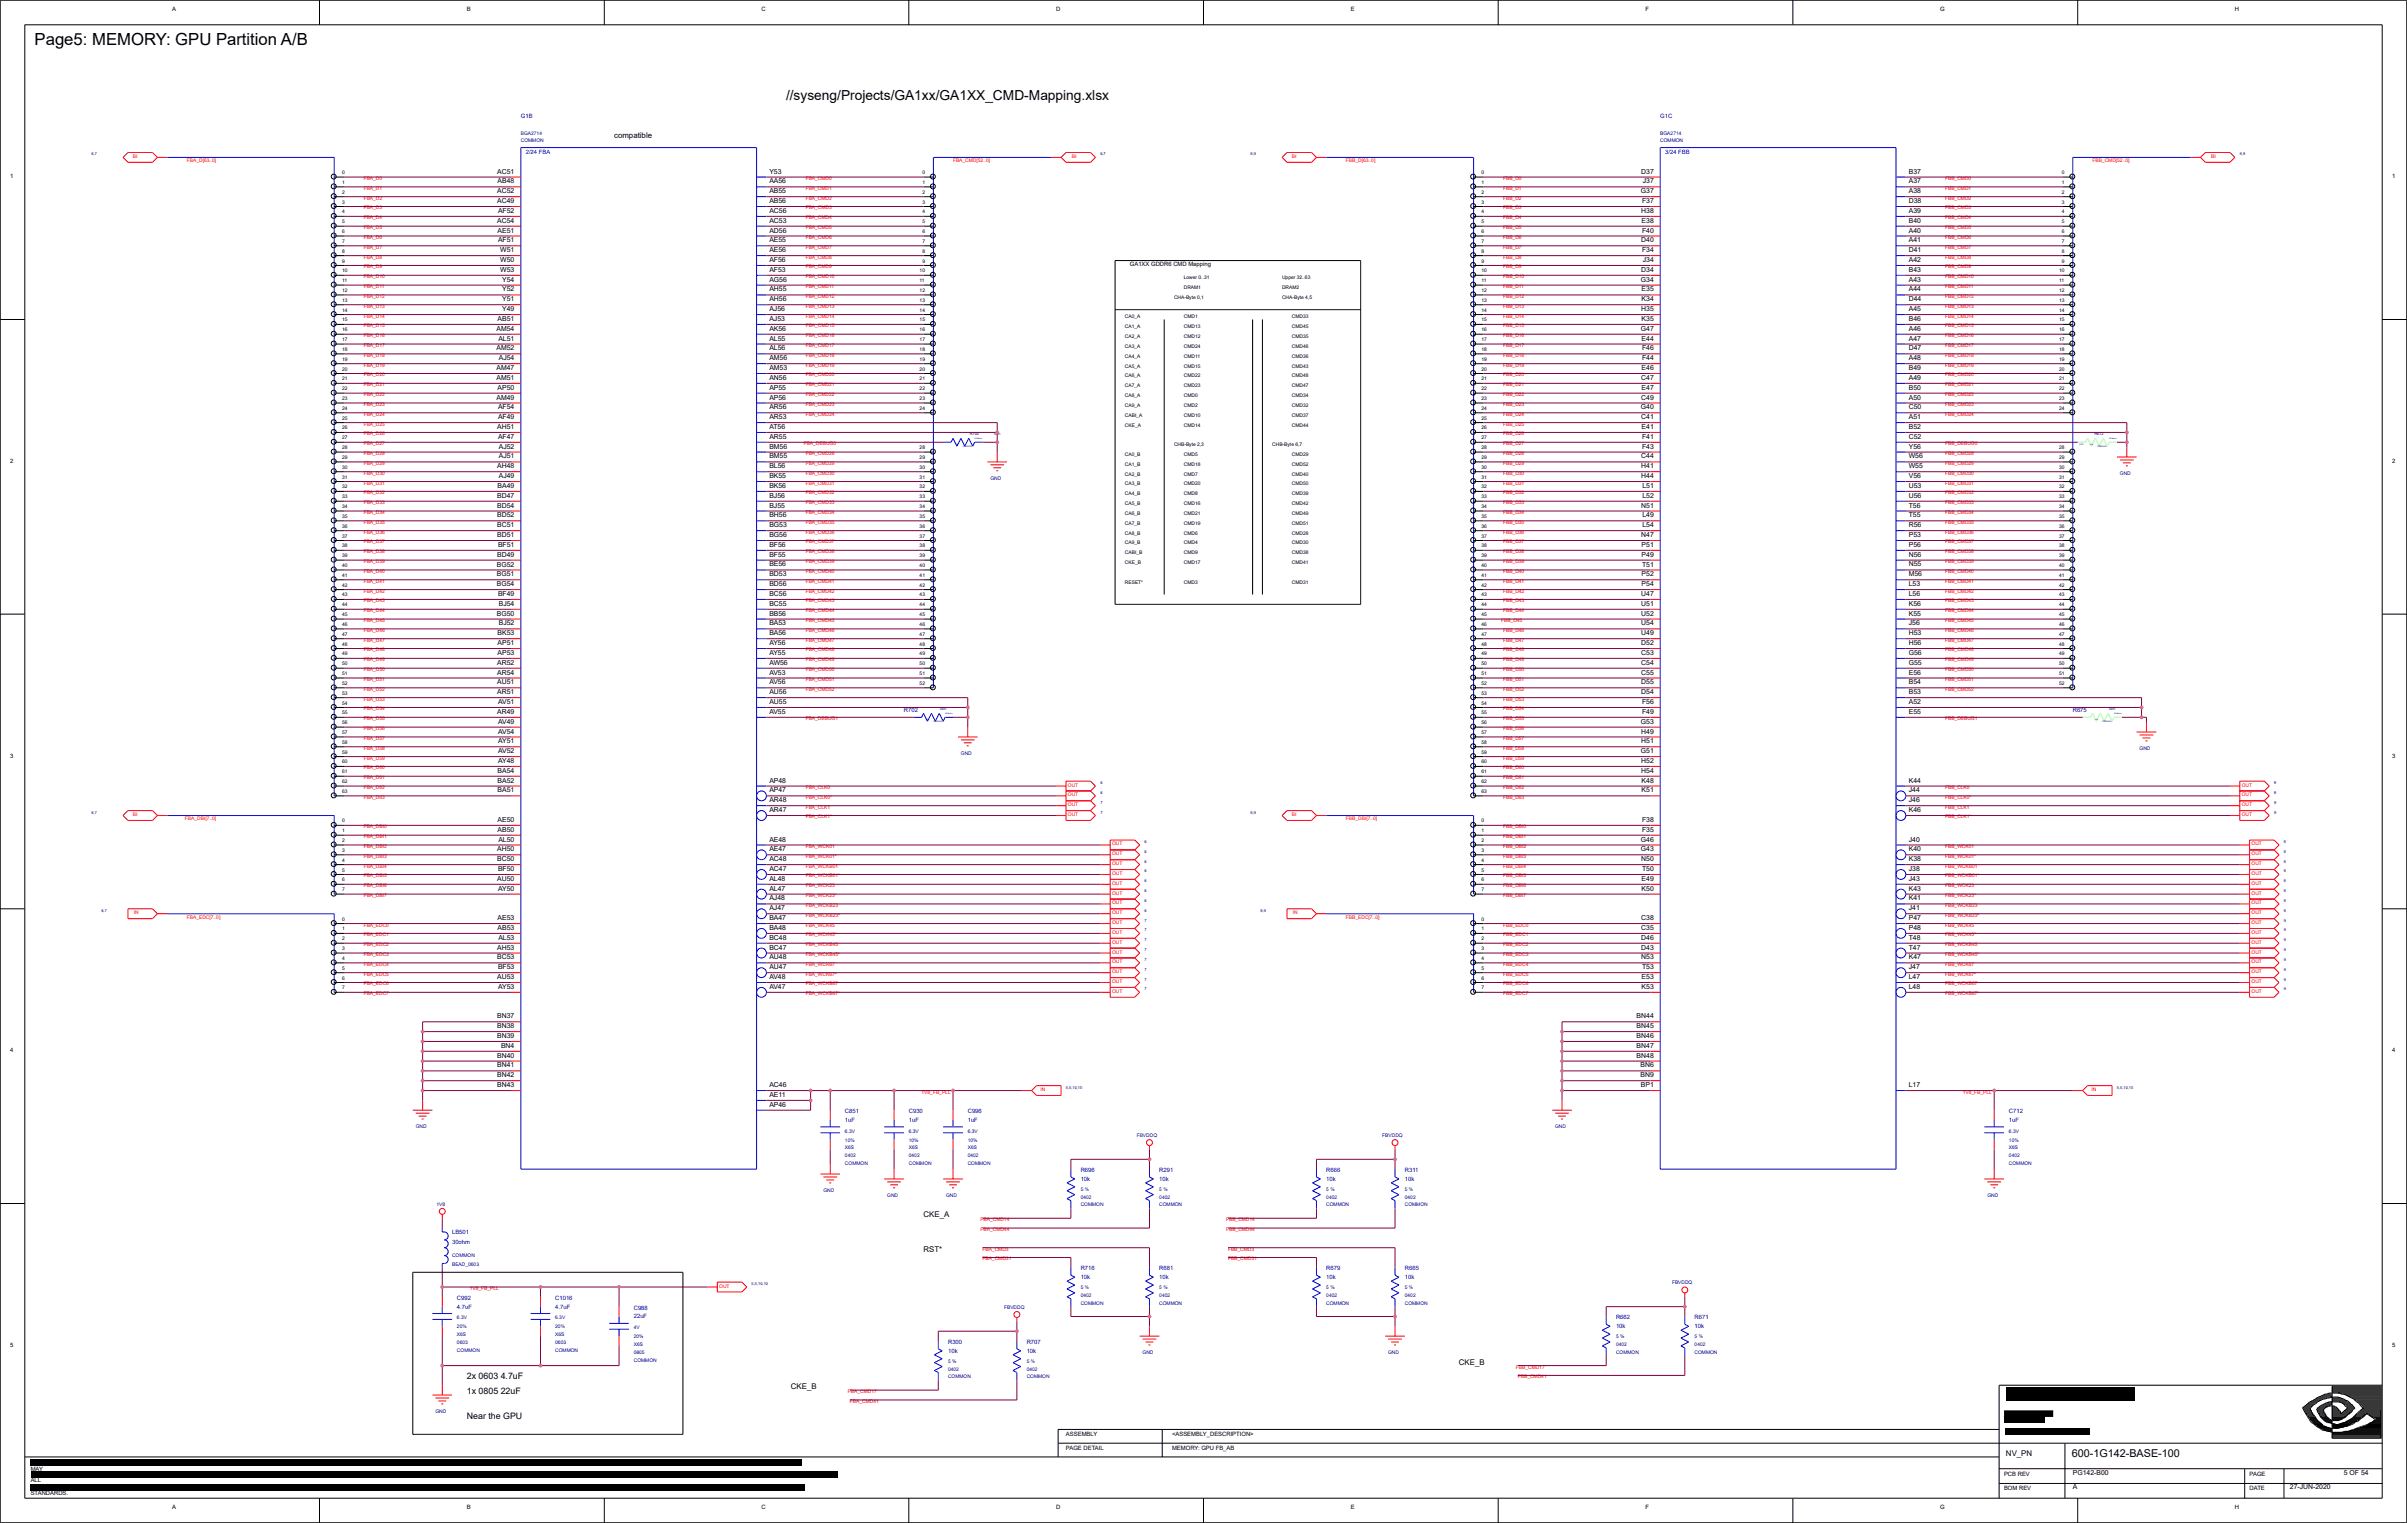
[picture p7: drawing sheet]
<svg xmlns="http://www.w3.org/2000/svg" width="271mm" height="172mm" viewBox="0 0 271 172" stroke-linecap="round" stroke-linejoin="round" font-family="sans-serif">
<defs><g id="words">
<text font-size="1.9" x="3.9" y="5.1">Page5: MEMORY: GPU Partition A/B</text>
<text font-size="1.6" x="88.6" y="11.3">//syseng/Projects/GA1xx/GA1XX_CMD-Mapping.xlsx</text>
<text font-size="1.2" x="233.6" y="164.2">600-1G142-BASE-100</text>
<g font-size="1">
<text x="52.6" y="155.5">2x 0603 4.7uF</text>
<text x="52.6" y="157.2">1x 0805 22uF</text>
<text x="52.6" y="159.9">Near the GPU</text>
</g>
<g font-size=".9">
<text x="69.2" y="15.5">compatible</text>
<text x="104.1" y="137.2">CKE_A</text>
<text x="104.1" y="141.1">RST*</text>
<text x="164.5" y="153.8">CKE_B</text>
<text x="89.2" y="156.6">CKE_B</text>
<text x="226.1" y="164.1">NV_PN</text>
</g>
<g font-size=".8">
<text x="56.1" y="22.9">AC49</text>
<text x="56.1" y="21.8">AC52</text>
<text x="56.1" y="19.6">AC51</text>
<text x="56.1" y="20.7">AB48</text>
<text x="56.1" y="24">AF52</text>
<text x="86.7" y="24">AC56</text>
<text x="86.7" y="22.9">AB56</text>
<text x="86.7" y="21.8">AB55</text>
<text x="86.7" y="20.7">AA56</text>
<text x="86.7" y="19.6">Y53</text>
<text x="185" y="21.8">G37</text>
<text x="185" y="19.6">D37</text>
<text x="185" y="24">H38</text>
<text x="185.1" y="22.9">F37</text>
<text x="185.2" y="20.7">J37</text>
<text x="215.2" y="24">A39</text>
<text x="215.2" y="22.9">D38</text>
<text x="215.2" y="21.8">A38</text>
<text x="215.2" y="20.7">A37</text>
<text x="215.2" y="19.6">B37</text>
<text x="56.1" y="25.1">AC54</text>
<text x="56.1" y="26.2">AE51</text>
<text x="56.1" y="27.3">AF51</text>
<text x="56.4" y="29.5">W50</text>
<text x="56.4" y="28.4">W51</text>
<text x="86.7" y="29.5">AF56</text>
<text x="86.7" y="28.4">AE56</text>
<text x="86.7" y="27.3">AE55</text>
<text x="86.7" y="26.2">AD56</text>
<text x="86.7" y="25.1">AC53</text>
<text x="185" y="27.3">D40</text>
<text x="185.1" y="25.1">E38</text>
<text x="185.1" y="28.4">F34</text>
<text x="185.1" y="26.2">F40</text>
<text x="185.2" y="29.5">J34</text>
<text x="215.2" y="29.5">A42</text>
<text x="215.2" y="28.4">D41</text>
<text x="215.2" y="27.3">A41</text>
<text x="215.2" y="26.2">A40</text>
<text x="215.2" y="25.1">B40</text>
<text x="56.4" y="30.6">W53</text>
<text x="56.6" y="35.1">Y49</text>
<text x="56.6" y="34">Y51</text>
<text x="56.6" y="32.9">Y52</text>
<text x="56.6" y="31.8">Y54</text>
<text x="86.7" y="35.1">AJ56</text>
<text x="86.7" y="34">AH56</text>
<text x="86.7" y="32.9">AH55</text>
<text x="86.7" y="31.7">AG56</text>
<text x="86.7" y="30.6">AF53</text>
<text x="185" y="31.8">G34</text>
<text x="185" y="35.1">H35</text>
<text x="185" y="30.6">D34</text>
<text x="185.1" y="34">K34</text>
<text x="185.1" y="32.9">E35</text>
<text x="215.2" y="35.1">A45</text>
<text x="215.2" y="34">D44</text>
<text x="215.2" y="32.9">A44</text>
<text x="215.2" y="31.7">A43</text>
<text x="215.2" y="30.6">B43</text>
<text x="56" y="41.7">AM47</text>
<text x="56" y="39.5">AM52</text>
<text x="56" y="37.3">AM54</text>
<text x="56.1" y="36.2">AB51</text>
<text x="56.2" y="38.4">AL51</text>
<text x="56.2" y="40.6">AJ54</text>
<text x="86.7" y="41.7">AM53</text>
<text x="86.7" y="40.6">AM56</text>
<text x="86.7" y="39.5">AL56</text>
<text x="86.7" y="38.4">AL55</text>
<text x="86.7" y="37.3">AK56</text>
<text x="86.7" y="36.2">AJ53</text>
<text x="185" y="37.3">G47</text>
<text x="185.1" y="41.7">E46</text>
<text x="185.1" y="38.4">E44</text>
<text x="185.1" y="36.2">K35</text>
<text x="185.1" y="40.6">F44</text>
<text x="185.1" y="39.5">F46</text>
<text x="215.2" y="41.7">B49</text>
<text x="215.2" y="40.6">A48</text>
<text x="215.2" y="39.5">D47</text>
<text x="215.2" y="38.4">A47</text>
<text x="215.2" y="37.3">A46</text>
<text x="215.2" y="36.2">B46</text>
<text x="56" y="45">AM49</text>
<text x="56" y="42.8">AM51</text>
<text x="56.1" y="43.9">AP50</text>
<text x="56.1" y="47.3">AF49</text>
<text x="56.1" y="46.1">AF54</text>
<text x="86.7" y="47.3">AR53</text>
<text x="86.7" y="46.1">AR56</text>
<text x="86.7" y="45">AP56</text>
<text x="86.7" y="43.9">AP55</text>
<text x="86.7" y="42.8">AN56</text>
<text x="185" y="46.1">G40</text>
<text x="185" y="47.3">C41</text>
<text x="185" y="45">C49</text>
<text x="185" y="42.8">C47</text>
<text x="185.1" y="43.9">E47</text>
<text x="215.2" y="47.3">A51</text>
<text x="215.2" y="46.1">C50</text>
<text x="215.2" y="45">A50</text>
<text x="215.2" y="43.9">B50</text>
<text x="215.2" y="42.8">A49</text>
<text x="56.1" y="52.8">AH48</text>
<text x="56.1" y="48.4">AH51</text>
<text x="56.1" y="49.5">AF47</text>
<text x="56.2" y="53.9">AJ49</text>
<text x="56.2" y="51.7">AJ51</text>
<text x="56.2" y="50.6">AJ52</text>
<text x="86.7" y="53.9">BK55</text>
<text x="86.7" y="52.8">BL56</text>
<text x="86.7" y="51.7">BM55</text>
<text x="86.7" y="50.6">BM56</text>
<text x="86.7" y="49.5">AR55</text>
<text x="86.7" y="48.4">AT56</text>
<text x="185" y="53.9">H44</text>
<text x="185" y="52.8">H41</text>
<text x="185" y="51.7">C44</text>
<text x="185.1" y="48.4">E41</text>
<text x="185.1" y="50.6">F43</text>
<text x="185.1" y="49.5">F41</text>
<text x="215.2" y="53.9">V56</text>
<text x="215.2" y="52.8">W55</text>
<text x="215.2" y="51.7">W56</text>
<text x="215.2" y="50.6">Y56</text>
<text x="215.2" y="49.5">C52</text>
<text x="215.2" y="48.4">B52</text>
<text x="56.1" y="59.4">BC51</text>
<text x="56.1" y="58.3">BD52</text>
<text x="56.1" y="57.2">BD54</text>
<text x="56.1" y="56.1">BD47</text>
<text x="56.1" y="55">BA49</text>
<text x="86.7" y="59.4">BG53</text>
<text x="86.7" y="58.3">BH56</text>
<text x="86.7" y="57.2">BJ55</text>
<text x="86.7" y="56.1">BJ56</text>
<text x="86.7" y="55">BK56</text>
<text x="185" y="57.2">N51</text>
<text x="185.1" y="59.4">L54</text>
<text x="185.1" y="58.3">L49</text>
<text x="185.1" y="56.1">L52</text>
<text x="185.1" y="55">L51</text>
<text x="215.2" y="59.4">R56</text>
<text x="215.2" y="58.3">T55</text>
<text x="215.2" y="57.2">T56</text>
<text x="215.2" y="56.1">U56</text>
<text x="215.2" y="55">U53</text>
<text x="56" y="65">BG51</text>
<text x="56" y="63.9">BG52</text>
<text x="56.1" y="62.8">BD49</text>
<text x="56.1" y="60.5">BD51</text>
<text x="56.1" y="61.6">BF51</text>
<text x="86.7" y="65">BD53</text>
<text x="86.7" y="63.9">BE56</text>
<text x="86.7" y="62.8">BF55</text>
<text x="86.7" y="61.6">BF56</text>
<text x="86.7" y="60.5">BG56</text>
<text x="185" y="60.5">N47</text>
<text x="185.1" y="65">P52</text>
<text x="185.1" y="62.8">P49</text>
<text x="185.1" y="61.6">P51</text>
<text x="185.1" y="63.9">T51</text>
<text x="215.2" y="65">M56</text>
<text x="215.2" y="63.9">N55</text>
<text x="215.2" y="62.8">N56</text>
<text x="215.2" y="61.6">P56</text>
<text x="215.2" y="60.5">P53</text>
<text x="56" y="69.4">BG50</text>
<text x="56" y="66.1">BG54</text>
<text x="56.1" y="71.6">BK53</text>
<text x="56.1" y="67.2">BF49</text>
<text x="56.2" y="70.5">BJ52</text>
<text x="56.2" y="68.3">BJ54</text>
<text x="86.7" y="71.6">BA56</text>
<text x="86.7" y="70.5">BA53</text>
<text x="86.7" y="69.4">BB56</text>
<text x="86.7" y="68.3">BC55</text>
<text x="86.7" y="67.2">BC56</text>
<text x="86.7" y="66.1">BD56</text>
<text x="185" y="71.6">U49</text>
<text x="185" y="70.5">U54</text>
<text x="185" y="69.4">U52</text>
<text x="185" y="68.3">U51</text>
<text x="185" y="67.2">U47</text>
<text x="185.1" y="66.1">P54</text>
<text x="215.2" y="71.6">H53</text>
<text x="215.2" y="70.5">J56</text>
<text x="215.2" y="69.4">K55</text>
<text x="215.2" y="68.3">K56</text>
<text x="215.2" y="67.2">L56</text>
<text x="215.2" y="66.1">L53</text>
<text x="56.1" y="77.1">AU51</text>
<text x="56.1" y="76">AR54</text>
<text x="56.1" y="74.9">AR52</text>
<text x="56.1" y="73.8">AP53</text>
<text x="56.1" y="72.7">AP51</text>
<text x="86.7" y="77.1">AV56</text>
<text x="86.7" y="76">AV53</text>
<text x="86.7" y="74.9">AW56</text>
<text x="86.7" y="73.8">AY55</text>
<text x="86.7" y="72.7">AY56</text>
<text x="185" y="77.1">D55</text>
<text x="185" y="76">C55</text>
<text x="185" y="74.9">C54</text>
<text x="185" y="73.8">C53</text>
<text x="185" y="72.7">D52</text>
<text x="215.2" y="77.1">B54</text>
<text x="215.2" y="76">E56</text>
<text x="215.2" y="74.9">G55</text>
<text x="215.2" y="73.8">G56</text>
<text x="215.2" y="72.7">H56</text>
<text x="56.1" y="80.5">AR49</text>
<text x="56.1" y="78.3">AR51</text>
<text x="56.2" y="83.8">AY51</text>
<text x="56.2" y="82.7">AV54</text>
<text x="56.2" y="81.6">AV49</text>
<text x="56.2" y="79.4">AV51</text>
<text x="86.7" y="80.5">AV55</text>
<text x="86.7" y="79.4">AU55</text>
<text x="86.7" y="78.3">AU56</text>
<text x="185" y="81.6">G53</text>
<text x="185" y="83.8">H51</text>
<text x="185" y="82.7">H49</text>
<text x="185" y="78.3">D54</text>
<text x="185.1" y="80.5">F49</text>
<text x="185.1" y="79.4">F56</text>
<text x="215.2" y="80.5">E55</text>
<text x="215.2" y="79.4">A52</text>
<text x="215.2" y="78.3">B53</text>
<text x="56.1" y="89.3">BA51</text>
<text x="56.1" y="88.2">BA52</text>
<text x="56.1" y="87.1">BA54</text>
<text x="56.2" y="86">AY48</text>
<text x="56.2" y="84.9">AV52</text>
<text x="86.7" y="89.3">AP47</text>
<text x="86.7" y="88.2">AP48</text>
<text x="185" y="84.9">G51</text>
<text x="185" y="87.1">H54</text>
<text x="185" y="86">H52</text>
<text x="185.1" y="89.3">K51</text>
<text x="185.1" y="88.2">K48</text>
<text x="215.2" y="89.3">J44</text>
<text x="215.2" y="88.2">K44</text>
<text x="56.1" y="96">AH50</text>
<text x="56.1" y="93.8">AB50</text>
<text x="56.1" y="92.7">AE50</text>
<text x="56.2" y="94.9">AL50</text>
<text x="86.7" y="96">AE47</text>
<text x="86.7" y="94.9">AE48</text>
<text x="86.7" y="91.5">AR47</text>
<text x="86.7" y="90.4">AR48</text>
<text x="185" y="96">G43</text>
<text x="185" y="94.9">G46</text>
<text x="185.1" y="93.8">F35</text>
<text x="185.1" y="92.7">F38</text>
<text x="215.2" y="96">K40</text>
<text x="215.2" y="94.9">J40</text>
<text x="215.2" y="91.5">K46</text>
<text x="215.2" y="90.4">J46</text>
<text x="56.1" y="99.3">AU50</text>
<text x="56.1" y="97.1">BC50</text>
<text x="56.1" y="98.2">BF50</text>
<text x="56.2" y="100.4">AY50</text>
<text x="86.7" y="101.5">AJ48</text>
<text x="86.7" y="100.4">AL47</text>
<text x="86.7" y="99.3">AL48</text>
<text x="86.7" y="98.2">AC47</text>
<text x="86.7" y="97.1">AC48</text>
<text x="185" y="97.1">N50</text>
<text x="185.1" y="100.4">K50</text>
<text x="185.1" y="99.3">E49</text>
<text x="185.1" y="98.2">T50</text>
<text x="215.2" y="101.5">K41</text>
<text x="215.2" y="100.4">K43</text>
<text x="215.2" y="99.3">J43</text>
<text x="215.2" y="98.2">J38</text>
<text x="215.2" y="97.1">K38</text>
<text x="56.1" y="107">AH53</text>
<text x="56.1" y="104.8">AB53</text>
<text x="56.1" y="103.7">AE53</text>
<text x="56.2" y="105.9">AL53</text>
<text x="86.7" y="107">BC47</text>
<text x="86.7" y="105.9">BC48</text>
<text x="86.7" y="104.8">BA48</text>
<text x="86.7" y="103.7">BA47</text>
<text x="86.7" y="102.6">AJ47</text>
<text x="185" y="107">D43</text>
<text x="185" y="105.9">D46</text>
<text x="185" y="104.8">C35</text>
<text x="185" y="103.7">C38</text>
<text x="215.2" y="107">T47</text>
<text x="215.2" y="105.9">T48</text>
<text x="215.2" y="104.8">P48</text>
<text x="215.2" y="103.7">P47</text>
<text x="215.2" y="102.6">J41</text>
<text x="56.1" y="110.4">AU53</text>
<text x="56.1" y="108.2">BC53</text>
<text x="56.1" y="109.3">BF53</text>
<text x="56.2" y="111.5">AY53</text>
<text x="86.7" y="111.5">AV47</text>
<text x="86.7" y="110.4">AV48</text>
<text x="86.7" y="109.3">AU47</text>
<text x="86.7" y="108.2">AU48</text>
<text x="185" y="108.2">N53</text>
<text x="185.1" y="111.5">K53</text>
<text x="185.1" y="110.4">E53</text>
<text x="185.1" y="109.3">T53</text>
<text x="215.2" y="111.5">L48</text>
<text x="215.2" y="110.4">L47</text>
<text x="215.2" y="109.3">J47</text>
<text x="215.2" y="108.2">K47</text>
<text x="56.1" y="119.2">BN40</text>
<text x="56.1" y="117">BN39</text>
<text x="56.1" y="115.9">BN38</text>
<text x="56.1" y="114.8">BN37</text>
<text x="56.5" y="118.1">BN4</text>
<text x="184.5" y="119.2">BN48</text>
<text x="184.5" y="118.1">BN47</text>
<text x="184.5" y="117">BN46</text>
<text x="184.5" y="115.9">BN45</text>
<text x="184.5" y="114.8">BN44</text>
<text x="56.1" y="122.5">BN43</text>
<text x="56.1" y="121.4">BN42</text>
<text x="56.1" y="120.3">BN41</text>
<text x="86.7" y="124.8">AP46</text>
<text x="86.7" y="123.7">AE11</text>
<text x="86.7" y="122.5">AC46</text>
<text x="184.9" y="121.4">BN9</text>
<text x="184.9" y="120.3">BN6</text>
<text x="185" y="122.5">BP1</text>
<text x="215.2" y="122.5">L17</text>
<text x="233.7" y="167.9">A</text>
<text x="233.7" y="166.2">PG142-B00</text>
<text x="258.1" y="167.9">27-JUN-2020</text>
<text x="264.2" y="166.2">5 OF 54</text>
</g>
<g font-size=".7">
<text x="19.4" y="1.2">A</text>
<text x="52.6" y="1.2">B</text>
<text x="85.8" y="1.2">C</text>
<text x="119.1" y="1.2">D</text>
<text x="152.3" y="1.2">E</text>
<text x="185.5" y="1.2">F</text>
<text x="218.7" y="1.2">G</text>
<text x="251.9" y="1.2">H</text>
<text x="1.1" y="20.1">1</text>
<text x="269.7" y="20.1">1</text>
<text x="127.4" y="30">GA1XX GDDR6 CMD Mapping</text>
<text x="1.1" y="52.2">2</text>
<text x="269.7" y="52.2">2</text>
<text x="1.1" y="85.4">3</text>
<text x="269.7" y="85.4">3</text>
<text x="1.1" y="118.6">4</text>
<text x="269.7" y="118.6">4</text>
<text x="1.1" y="151.8">5</text>
<text x="269.7" y="151.8">5</text>
<text x="120.2" y="161.9">ASSEMBLY</text>
<text x="132.1" y="161.9">&lt;ASSEMBLY_DESCRIPTION&gt;</text>
<text x="3.5" y="167.1">ALL</text>
<text x="3.5" y="165.8">MAY</text>
<text x="120.2" y="163.5">PAGE DETAIL</text>
<text x="132.1" y="163.5">MEMORY: GPU FB_AB</text>
<text x="225.9" y="166.3">PCB REV</text>
<text x="253.6" y="166.3">PAGE</text>
<text x="3.5" y="168.6">STANDARDS.</text>
<text x="19.4" y="170.1">A</text>
<text x="52.6" y="170.1">B</text>
<text x="85.8" y="170.1">C</text>
<text x="119.1" y="170.1">D</text>
<text x="152.3" y="170.1">E</text>
<text x="185.5" y="170.1">F</text>
<text x="218.7" y="170.1">G</text>
<text x="225.9" y="168">BOM REV</text>
<text x="251.9" y="170.1">H</text>
<text x="253.6" y="168">DATE</text>
</g>
<g font-size=".7" fill="#0000a0">
<text x="58.7" y="13.3">G1B</text>
<text x="187.2" y="13.3">G1C</text>
<text x="101.9" y="80.3">R702</text>
<text x="233.7" y="80.3">R675</text>
<text x="95.3" y="125.5">C851</text>
<text x="102.5" y="125.5">C930</text>
<text x="109.1" y="125.5">C996</text>
<text x="226.5" y="125.5">C712</text>
<text x="95.3" y="126.5">1uF</text>
<text x="102.5" y="126.5">1uF</text>
<text x="109.1" y="126.5">1uF</text>
<text x="226.5" y="126.5">1uF</text>
<text x="121.8" y="132.1">R696</text>
<text x="121.8" y="133.1">10k</text>
<text x="130.7" y="132.1">R291</text>
<text x="130.7" y="133.1">10k</text>
<text x="149.5" y="132.1">R666</text>
<text x="149.5" y="133.1">10k</text>
<text x="158.4" y="132.1">R311</text>
<text x="158.4" y="133.1">10k</text>
<text x="51" y="139.1">LB501</text>
<text x="51" y="140.2">30ohm</text>
<text x="121.8" y="143.2">R716</text>
<text x="130.7" y="143.2">R681</text>
<text x="149.5" y="143.2">R679</text>
<text x="158.4" y="143.2">R665</text>
<text x="51.5" y="146.5">C992</text>
<text x="51.5" y="147.5">4.7uF</text>
<text x="62.6" y="146.5">C1016</text>
<text x="62.6" y="147.5">4.7uF</text>
<text x="71.4" y="147.6">C988</text>
<text x="71.4" y="148.6">22uF</text>
<text x="121.8" y="144.2">10k</text>
<text x="130.7" y="144.2">10k</text>
<text x="149.5" y="144.2">10k</text>
<text x="158.4" y="144.2">10k</text>
<text x="182.2" y="148.7">R662</text>
<text x="182.2" y="149.7">10k</text>
<text x="191" y="148.7">R671</text>
<text x="191" y="149.7">10k</text>
<text x="106.9" y="151.5">R300</text>
<text x="106.9" y="152.5">10k</text>
<text x="115.7" y="151.5">R707</text>
<text x="115.7" y="152.5">10k</text>
</g>
<g font-size=".7" fill="#00f">
<text x="59.3" y="17.4">2/24 FBA</text>
<text x="187.7" y="17.4">3/24 FBB</text>
</g>
<g font-size=".6" fill="#f00">
<text x="15" y="17.8">BI</text>
<text x="120.8" y="17.8">BI</text>
<text x="145.6" y="17.8">BI</text>
<text x="249.3" y="17.8">BI</text>
<text x="21.1" y="18.3">FBA_D[63..0]</text>
<text x="41" y="20.3">FBA_D0</text>
<text x="41" y="21.4">FBA_D1</text>
<text x="41" y="22.5">FBA_D2</text>
<text x="41" y="23.6">FBA_D3</text>
<text x="90.8" y="20.3">FBA_CMD0</text>
<text x="90.8" y="21.4">FBA_CMD1</text>
<text x="90.8" y="22.5">FBA_CMD2</text>
<text x="90.8" y="23.6">FBA_CMD3</text>
<text x="107.4" y="18.3">FBA_CMD[52..0]</text>
<text x="151.7" y="18.3">FBB_D[63..0]</text>
<text x="169.4" y="20.3">FBB_D0</text>
<text x="169.4" y="21.4">FBB_D1</text>
<text x="169.4" y="22.5">FBB_D2</text>
<text x="169.4" y="23.6">FBB_D3</text>
<text x="219.3" y="20.3">FBB_CMD0</text>
<text x="219.3" y="21.4">FBB_CMD1</text>
<text x="219.3" y="22.5">FBB_CMD2</text>
<text x="219.3" y="23.6">FBB_CMD3</text>
<text x="235.9" y="18.3">FBB_CMD[52..0]</text>
<text x="41" y="24.7">FBA_D4</text>
<text x="41" y="25.8">FBA_D5</text>
<text x="41" y="26.9">FBA_D6</text>
<text x="41" y="28">FBA_D7</text>
<text x="41" y="29.1">FBA_D8</text>
<text x="90.8" y="24.7">FBA_CMD4</text>
<text x="90.8" y="25.8">FBA_CMD5</text>
<text x="90.8" y="26.9">FBA_CMD6</text>
<text x="90.8" y="28">FBA_CMD7</text>
<text x="90.8" y="29.1">FBA_CMD8</text>
<text x="169.4" y="24.7">FBB_D4</text>
<text x="169.4" y="25.8">FBB_D5</text>
<text x="169.4" y="26.9">FBB_D6</text>
<text x="169.4" y="28">FBB_D7</text>
<text x="169.4" y="29.1">FBB_D8</text>
<text x="219.3" y="24.7">FBB_CMD4</text>
<text x="219.3" y="25.8">FBB_CMD5</text>
<text x="219.3" y="26.9">FBB_CMD6</text>
<text x="219.3" y="28">FBB_CMD7</text>
<text x="219.3" y="29.1">FBB_CMD8</text>
<text x="41" y="31.4">FBA_D10</text>
<text x="41" y="32.5">FBA_D11</text>
<text x="41" y="33.6">FBA_D12</text>
<text x="41" y="34.7">FBA_D13</text>
<text x="41" y="35.8">FBA_D14</text>
<text x="41" y="30.3">FBA_D9</text>
<text x="90.8" y="31.4">FBA_CMD10</text>
<text x="90.8" y="32.5">FBA_CMD11</text>
<text x="90.8" y="33.6">FBA_CMD12</text>
<text x="90.8" y="34.7">FBA_CMD13</text>
<text x="90.8" y="35.8">FBA_CMD14</text>
<text x="90.8" y="30.3">FBA_CMD9</text>
<text x="169.4" y="31.4">FBB_D10</text>
<text x="169.4" y="32.5">FBB_D11</text>
<text x="169.4" y="33.6">FBB_D12</text>
<text x="169.4" y="34.7">FBB_D13</text>
<text x="169.4" y="35.8">FBB_D14</text>
<text x="169.4" y="30.3">FBB_D9</text>
<text x="219.3" y="31.4">FBB_CMD10</text>
<text x="219.3" y="32.5">FBB_CMD11</text>
<text x="219.3" y="33.6">FBB_CMD12</text>
<text x="219.3" y="34.7">FBB_CMD13</text>
<text x="219.3" y="35.8">FBB_CMD14</text>
<text x="219.3" y="30.3">FBB_CMD9</text>
<text x="41" y="36.9">FBA_D15</text>
<text x="41" y="38">FBA_D16</text>
<text x="41" y="39.1">FBA_D17</text>
<text x="41" y="40.2">FBA_D18</text>
<text x="41" y="41.3">FBA_D19</text>
<text x="90.8" y="36.9">FBA_CMD15</text>
<text x="90.8" y="38">FBA_CMD16</text>
<text x="90.8" y="39.1">FBA_CMD17</text>
<text x="90.8" y="40.2">FBA_CMD18</text>
<text x="90.8" y="41.3">FBA_CMD19</text>
<text x="169.4" y="36.9">FBB_D15</text>
<text x="169.4" y="38">FBB_D16</text>
<text x="169.4" y="39.1">FBB_D17</text>
<text x="169.4" y="40.2">FBB_D18</text>
<text x="169.4" y="41.3">FBB_D19</text>
<text x="219.3" y="36.9">FBB_CMD15</text>
<text x="219.3" y="38">FBB_CMD16</text>
<text x="219.3" y="39.1">FBB_CMD17</text>
<text x="219.3" y="40.2">FBB_CMD18</text>
<text x="219.3" y="41.3">FBB_CMD19</text>
<text x="41" y="42.4">FBA_D20</text>
<text x="41" y="43.5">FBA_D21</text>
<text x="41" y="44.7">FBA_D22</text>
<text x="41" y="45.8">FBA_D23</text>
<text x="41" y="46.9">FBA_D24</text>
<text x="41" y="48">FBA_D25</text>
<text x="90.8" y="42.4">FBA_CMD20</text>
<text x="90.8" y="43.5">FBA_CMD21</text>
<text x="90.8" y="44.7">FBA_CMD22</text>
<text x="90.8" y="45.8">FBA_CMD23</text>
<text x="90.8" y="46.9">FBA_CMD24</text>
<text x="169.4" y="42.4">FBB_D20</text>
<text x="169.4" y="43.5">FBB_D21</text>
<text x="169.4" y="44.7">FBB_D22</text>
<text x="169.4" y="45.8">FBB_D23</text>
<text x="169.4" y="46.9">FBB_D24</text>
<text x="169.4" y="48">FBB_D25</text>
<text x="219.3" y="42.4">FBB_CMD20</text>
<text x="219.3" y="43.5">FBB_CMD21</text>
<text x="219.3" y="44.7">FBB_CMD22</text>
<text x="219.3" y="45.8">FBB_CMD23</text>
<text x="219.3" y="46.9">FBB_CMD24</text>
<text x="41" y="49.1">FBA_D26</text>
<text x="41" y="50.2">FBA_D27</text>
<text x="41" y="51.3">FBA_D28</text>
<text x="41" y="52.4">FBA_D29</text>
<text x="41" y="53.5">FBA_D30</text>
<text x="90.6" y="50.2">FBA_DEBUG0</text>
<text x="90.8" y="51.3">FBA_CMD28</text>
<text x="90.8" y="52.4">FBA_CMD29</text>
<text x="90.8" y="53.5">FBA_CMD30</text>
<text x="169.4" y="49.1">FBB_D26</text>
<text x="169.4" y="50.2">FBB_D27</text>
<text x="169.4" y="51.3">FBB_D28</text>
<text x="169.4" y="52.4">FBB_D29</text>
<text x="169.4" y="53.5">FBB_D30</text>
<text x="219.3" y="51.3">FBB_CMD28</text>
<text x="219.3" y="52.4">FBB_CMD29</text>
<text x="219.3" y="53.5">FBB_CMD30</text>
<text x="219.3" y="50.2">FBB_DEBUG0</text>
<text x="41" y="54.6">FBA_D31</text>
<text x="41" y="55.7">FBA_D32</text>
<text x="41" y="56.8">FBA_D33</text>
<text x="41" y="57.9">FBA_D34</text>
<text x="41" y="59">FBA_D35</text>
<text x="90.8" y="54.6">FBA_CMD31</text>
<text x="90.8" y="55.7">FBA_CMD32</text>
<text x="90.8" y="56.8">FBA_CMD33</text>
<text x="90.8" y="57.9">FBA_CMD34</text>
<text x="90.8" y="59">FBA_CMD35</text>
<text x="169.4" y="54.6">FBB_D31</text>
<text x="169.4" y="55.7">FBB_D32</text>
<text x="169.4" y="56.8">FBB_D33</text>
<text x="169.4" y="57.9">FBB_D34</text>
<text x="169.4" y="59">FBB_D35</text>
<text x="219.3" y="54.6">FBB_CMD31</text>
<text x="219.3" y="55.7">FBB_CMD32</text>
<text x="219.3" y="56.8">FBB_CMD33</text>
<text x="219.3" y="57.9">FBB_CMD34</text>
<text x="219.3" y="59">FBB_CMD35</text>
<text x="41" y="60.2">FBA_D36</text>
<text x="41" y="61.3">FBA_D37</text>
<text x="41" y="62.4">FBA_D38</text>
<text x="41" y="63.5">FBA_D39</text>
<text x="41" y="64.6">FBA_D40</text>
<text x="41" y="65.7">FBA_D41</text>
<text x="90.8" y="60.2">FBA_CMD36</text>
<text x="90.8" y="61.3">FBA_CMD37</text>
<text x="90.8" y="62.4">FBA_CMD38</text>
<text x="90.8" y="63.5">FBA_CMD39</text>
<text x="90.8" y="64.6">FBA_CMD40</text>
<text x="90.8" y="65.7">FBA_CMD41</text>
<text x="169.4" y="60.2">FBB_D36</text>
<text x="169.4" y="61.3">FBB_D37</text>
<text x="169.4" y="62.4">FBB_D38</text>
<text x="169.4" y="63.5">FBB_D39</text>
<text x="169.4" y="64.6">FBB_D40</text>
<text x="169.4" y="65.7">FBB_D41</text>
<text x="219.3" y="60.2">FBB_CMD36</text>
<text x="219.3" y="61.3">FBB_CMD37</text>
<text x="219.3" y="62.4">FBB_CMD38</text>
<text x="219.3" y="63.5">FBB_CMD39</text>
<text x="219.3" y="64.6">FBB_CMD40</text>
<text x="219.3" y="65.7">FBB_CMD41</text>
<text x="41" y="66.8">FBA_D42</text>
<text x="41" y="67.9">FBA_D43</text>
<text x="41" y="69">FBA_D44</text>
<text x="41" y="70.1">FBA_D45</text>
<text x="41" y="71.2">FBA_D46</text>
<text x="90.8" y="66.8">FBA_CMD42</text>
<text x="90.8" y="67.9">FBA_CMD43</text>
<text x="90.8" y="69">FBA_CMD44</text>
<text x="90.8" y="70.1">FBA_CMD45</text>
<text x="90.8" y="71.2">FBA_CMD46</text>
<text x="169.2" y="70.1">FBB_D45</text>
<text x="169.4" y="66.8">FBB_D42</text>
<text x="169.4" y="67.9">FBB_D43</text>
<text x="169.4" y="69">FBB_D44</text>
<text x="169.4" y="71.2">FBB_D46</text>
<text x="219.3" y="66.8">FBB_CMD42</text>
<text x="219.3" y="67.9">FBB_CMD43</text>
<text x="219.3" y="69">FBB_CMD44</text>
<text x="219.3" y="70.1">FBB_CMD45</text>
<text x="219.3" y="71.2">FBB_CMD46</text>
<text x="41" y="72.3">FBA_D47</text>
<text x="41" y="73.4">FBA_D48</text>
<text x="41" y="74.5">FBA_D49</text>
<text x="41" y="75.7">FBA_D50</text>
<text x="41" y="76.8">FBA_D51</text>
<text x="41" y="77.9">FBA_D52</text>
<text x="90.8" y="72.3">FBA_CMD47</text>
<text x="90.8" y="73.4">FBA_CMD48</text>
<text x="90.8" y="74.5">FBA_CMD49</text>
<text x="90.8" y="75.7">FBA_CMD50</text>
<text x="90.8" y="76.8">FBA_CMD51</text>
<text x="90.8" y="77.9">FBA_CMD52</text>
<text x="169.4" y="72.3">FBB_D47</text>
<text x="169.4" y="73.4">FBB_D48</text>
<text x="169.4" y="74.5">FBB_D49</text>
<text x="169.4" y="75.7">FBB_D50</text>
<text x="169.4" y="76.8">FBB_D51</text>
<text x="169.4" y="77.9">FBB_D52</text>
<text x="219.3" y="72.3">FBB_CMD47</text>
<text x="219.3" y="73.4">FBB_CMD48</text>
<text x="219.3" y="74.5">FBB_CMD49</text>
<text x="219.3" y="75.7">FBB_CMD50</text>
<text x="219.3" y="76.8">FBB_CMD51</text>
<text x="219.3" y="77.9">FBB_CMD52</text>
<text x="41" y="79">FBA_D53</text>
<text x="41" y="80.1">FBA_D54</text>
<text x="41" y="81.2">FBA_D55</text>
<text x="41" y="82.3">FBA_D56</text>
<text x="41" y="83.4">FBA_D57</text>
<text x="90.8" y="81.2">FBA_DEBUG1</text>
<text x="169.4" y="79">FBB_D53</text>
<text x="169.4" y="80.1">FBB_D54</text>
<text x="169.4" y="81.2">FBB_D55</text>
<text x="169.4" y="82.3">FBB_D56</text>
<text x="169.4" y="83.4">FBB_D57</text>
<text x="219.3" y="81.2">FBB_DEBUG1</text>
<text x="41" y="84.5">FBA_D58</text>
<text x="41" y="85.6">FBA_D59</text>
<text x="41" y="86.7">FBA_D60</text>
<text x="41" y="87.8">FBA_D61</text>
<text x="41" y="88.9">FBA_D62</text>
<text x="90.8" y="88.9">FBA_CLK0</text>
<text x="120.4" y="89.8">OUT</text>
<text x="120.4" y="88.7">OUT</text>
<text x="169.4" y="84.5">FBB_D58</text>
<text x="169.4" y="85.6">FBB_D59</text>
<text x="169.4" y="86.7">FBB_D60</text>
<text x="169.4" y="87.8">FBB_D61</text>
<text x="169.4" y="88.9">FBB_D62</text>
<text x="219.3" y="88.9">FBB_CLK0</text>
<text x="252.7" y="89.8">OUT</text>
<text x="252.7" y="88.7">OUT</text>
<text x="15" y="92">BI</text>
<text x="20.8" y="92.5">FBA_DBI[7..0]</text>
<text x="41" y="90.1">FBA_D63</text>
<text x="41" y="93.4">FBA_DBI0</text>
<text x="41" y="94.5">FBA_DBI1</text>
<text x="41" y="95.6">FBA_DBI2</text>
<text x="90.8" y="90.1">FBA_CLK0*</text>
<text x="90.8" y="91.2">FBA_CLK1</text>
<text x="90.8" y="92.3">FBA_CLK1*</text>
<text x="90.8" y="95.6">FBA_WCK01</text>
<text x="120.4" y="92">OUT</text>
<text x="120.4" y="90.9">OUT</text>
<text x="125.4" y="95.3">OUT</text>
<text x="145.6" y="92">BI</text>
<text x="151.7" y="92.5">FBB_DBI[7..0]</text>
<text x="169.4" y="90.1">FBB_D63</text>
<text x="169.4" y="93.4">FBB_DBI0</text>
<text x="169.4" y="94.5">FBB_DBI1</text>
<text x="169.4" y="95.6">FBB_DBI2</text>
<text x="219.3" y="90.1">FBB_CLK0*</text>
<text x="219.3" y="91.2">FBB_CLK1</text>
<text x="219.3" y="92.3">FBB_CLK1*</text>
<text x="219.3" y="95.6">FBB_WCK01</text>
<text x="252.7" y="92">OUT</text>
<text x="252.7" y="90.9">OUT</text>
<text x="253.8" y="95.3">OUT</text>
<text x="41" y="96.7">FBA_DBI3</text>
<text x="41" y="97.8">FBA_DBI4</text>
<text x="41" y="98.9">FBA_DBI5</text>
<text x="41" y="100">FBA_DBI6</text>
<text x="41" y="101.1">FBA_DBI7</text>
<text x="90.8" y="96.7">FBA_WCK01*</text>
<text x="90.8" y="100">FBA_WCK23</text>
<text x="90.8" y="101.1">FBA_WCK23*</text>
<text x="90.8" y="97.8">FBA_WCKB01</text>
<text x="90.8" y="98.9">FBA_WCKB01*</text>
<text x="125.4" y="102">OUT</text>
<text x="125.4" y="100.8">OUT</text>
<text x="125.4" y="99.7">OUT</text>
<text x="125.4" y="98.6">OUT</text>
<text x="125.4" y="97.5">OUT</text>
<text x="125.4" y="96.4">OUT</text>
<text x="169.4" y="96.7">FBB_DBI3</text>
<text x="169.4" y="97.8">FBB_DBI4</text>
<text x="169.4" y="98.9">FBB_DBI5</text>
<text x="169.4" y="100">FBB_DBI6</text>
<text x="169.4" y="101.1">FBB_DBI7</text>
<text x="219.3" y="96.7">FBB_WCK01*</text>
<text x="219.3" y="100">FBB_WCK23</text>
<text x="219.3" y="101.1">FBB_WCK23*</text>
<text x="219.3" y="97.8">FBB_WCKB01</text>
<text x="219.3" y="98.9">FBB_WCKB01*</text>
<text x="253.8" y="102">OUT</text>
<text x="253.8" y="100.8">OUT</text>
<text x="253.8" y="99.7">OUT</text>
<text x="253.8" y="98.6">OUT</text>
<text x="253.8" y="97.5">OUT</text>
<text x="253.8" y="96.4">OUT</text>
<text x="15.1" y="103.1">IN</text>
<text x="21.1" y="103.6">FBA_EDC[7..0]</text>
<text x="41" y="104.4">FBA_EDC0</text>
<text x="41" y="105.6">FBA_EDC1</text>
<text x="41" y="106.7">FBA_EDC2</text>
<text x="41" y="107.8">FBA_EDC3</text>
<text x="90.8" y="104.4">FBA_WCK45</text>
<text x="90.8" y="105.6">FBA_WCK45*</text>
<text x="90.8" y="102.2">FBA_WCKB23</text>
<text x="90.8" y="103.3">FBA_WCKB23*</text>
<text x="90.8" y="106.7">FBA_WCKB45</text>
<text x="90.8" y="107.8">FBA_WCKB45*</text>
<text x="125.4" y="107.5">OUT</text>
<text x="125.4" y="106.4">OUT</text>
<text x="125.4" y="105.3">OUT</text>
<text x="125.4" y="104.2">OUT</text>
<text x="125.4" y="103.1">OUT</text>
<text x="145.7" y="103.1">IN</text>
<text x="151.7" y="103.6">FBB_EDC[7..0]</text>
<text x="169.4" y="104.4">FBB_EDC0</text>
<text x="169.4" y="105.6">FBB_EDC1</text>
<text x="169.4" y="106.7">FBB_EDC2</text>
<text x="169.4" y="107.8">FBB_EDC3</text>
<text x="219.3" y="104.4">FBB_WCK45</text>
<text x="219.3" y="105.6">FBB_WCK45*</text>
<text x="219.3" y="102.2">FBB_WCKB23</text>
<text x="219.3" y="103.3">FBB_WCKB23*</text>
<text x="219.3" y="106.7">FBB_WCKB45</text>
<text x="219.3" y="107.8">FBB_WCKB45*</text>
<text x="253.8" y="107.5">OUT</text>
<text x="253.8" y="106.4">OUT</text>
<text x="253.8" y="105.3">OUT</text>
<text x="253.8" y="104.2">OUT</text>
<text x="253.8" y="103.1">OUT</text>
<text x="41" y="108.9">FBA_EDC4</text>
<text x="41" y="110">FBA_EDC5</text>
<text x="41" y="111.1">FBA_EDC6</text>
<text x="41" y="112.2">FBA_EDC7</text>
<text x="90.8" y="108.9">FBA_WCK67</text>
<text x="90.8" y="110">FBA_WCK67*</text>
<text x="90.8" y="111.1">FBA_WCKB67</text>
<text x="90.8" y="112.2">FBA_WCKB67*</text>
<text x="125.4" y="111.9">OUT</text>
<text x="125.4" y="110.8">OUT</text>
<text x="125.4" y="109.7">OUT</text>
<text x="125.4" y="108.6">OUT</text>
<text x="169.4" y="108.9">FBB_EDC4</text>
<text x="169.4" y="110">FBB_EDC5</text>
<text x="169.4" y="111.1">FBB_EDC6</text>
<text x="169.4" y="112.2">FBB_EDC7</text>
<text x="219.3" y="108.9">FBB_WCK67</text>
<text x="219.3" y="110">FBB_WCK67*</text>
<text x="219.3" y="111.1">FBB_WCKB67</text>
<text x="219.3" y="112.2">FBB_WCKB67*</text>
<text x="253.8" y="111.9">OUT</text>
<text x="253.8" y="110.8">OUT</text>
<text x="253.8" y="109.7">OUT</text>
<text x="253.8" y="108.6">OUT</text>
<text x="103.9" y="123.3">1V8_FB_PLL</text>
<text x="117.3" y="123">IN</text>
<text x="221.3" y="123.3">1V8_FB_PLL</text>
<text x="235.8" y="123">IN</text>
<text x="110.5" y="137.7">FBA_CMD14</text>
<text x="138.2" y="137.7">FBB_CMD14</text>
<text x="110.5" y="138.8">FBA_CMD44</text>
<text x="110.8" y="142.1">FBA_CMD31</text>
<text x="110.8" y="141">FBA_CMD3</text>
<text x="138.2" y="138.8">FBB_CMD44</text>
<text x="138.4" y="142.1">FBB_CMD31</text>
<text x="138.4" y="141">FBB_CMD3</text>
<text x="53" y="145.4">1V8_FB_PLL</text>
<text x="81.1" y="145.1">OUT</text>
<text x="170.9" y="154.3">FBB_CMD17</text>
<text x="171.1" y="155.4">FBB_CMD41</text>
<text x="95.6" y="157">FBA_CMD17</text>
<text x="95.8" y="158.1">FBA_CMD41</text>
</g>
<g font-size=".6" fill="#0000a0">
<text x="58.7" y="15.2">BGA2714</text>
<text x="58.7" y="16">COMMON</text>
<text x="187.2" y="15.2">BGA2714</text>
<text x="187.2" y="16">COMMON</text>
<text x="239" y="53.5">GND</text>
<text x="111.6" y="54.1">GND</text>
<text x="108.3" y="85.1">GND</text>
<text x="241.2" y="84.5">GND</text>
<text x="46.9" y="127.1">GND</text>
<text x="95.3" y="131.4">COMMON</text>
<text x="95.3" y="130.5">0402</text>
<text x="95.3" y="129.6">X6S</text>
<text x="95.3" y="127.7">6.3V</text>
<text x="95.3" y="128.7">10%</text>
<text x="102.5" y="131.4">COMMON</text>
<text x="102.5" y="127.7">6.3V</text>
<text x="102.5" y="130.5">0402</text>
<text x="102.5" y="129.6">X6S</text>
<text x="102.5" y="128.7">10%</text>
<text x="109.1" y="131.4">COMMON</text>
<text x="109.1" y="129.6">X6S</text>
<text x="109.1" y="130.5">0402</text>
<text x="109.1" y="127.7">6.3V</text>
<text x="109.1" y="128.7">10%</text>
<text x="128.1" y="128.1">FBVDDQ</text>
<text x="155.8" y="128.1">FBVDDQ</text>
<text x="175.3" y="127.1">GND</text>
<text x="226.5" y="131.4">COMMON</text>
<text x="226.5" y="128.7">10%</text>
<text x="226.5" y="129.6">X6S</text>
<text x="226.5" y="130.5">0402</text>
<text x="226.5" y="127.7">6.3V</text>
<text x="49.2" y="136">1V8</text>
<text x="92.8" y="134.3">GND</text>
<text x="100" y="134.9">GND</text>
<text x="106.7" y="134.9">GND</text>
<text x="121.8" y="136">COMMON</text>
<text x="121.8" y="135.1">0402</text>
<text x="121.8" y="134.2">5 %</text>
<text x="130.7" y="134.2">5 %</text>
<text x="130.7" y="135.1">0402</text>
<text x="130.7" y="136">COMMON</text>
<text x="149.5" y="135.1">0402</text>
<text x="149.5" y="134.2">5 %</text>
<text x="149.5" y="136">COMMON</text>
<text x="158.4" y="135.1">0402</text>
<text x="158.4" y="134.2">5 %</text>
<text x="158.4" y="136">COMMON</text>
<text x="224" y="134.9">GND</text>
<text x="51" y="141.7">COMMON</text>
<text x="51" y="142.8">BEAD_0603</text>
<text x="51.5" y="148.7">6.3V</text>
<text x="51.5" y="149.7">20%</text>
<text x="62.6" y="149.7">20%</text>
<text x="62.6" y="148.7">6.3V</text>
<text x="71.4" y="149.8">4V</text>
<text x="113.2" y="147.5">FBVDDQ</text>
<text x="121.8" y="147.1">COMMON</text>
<text x="121.8" y="146.2">0402</text>
<text x="121.8" y="145.3">5 %</text>
<text x="130.7" y="145.3">5 %</text>
<text x="130.7" y="146.2">0402</text>
<text x="130.7" y="147.1">COMMON</text>
<text x="149.5" y="147.1">COMMON</text>
<text x="149.5" y="146.2">0402</text>
<text x="149.5" y="145.3">5 %</text>
<text x="158.4" y="147.1">COMMON</text>
<text x="158.4" y="146.2">0402</text>
<text x="158.4" y="145.3">5 %</text>
<text x="188.5" y="144.8">FBVDDQ</text>
<text x="51.5" y="151.5">0603</text>
<text x="51.5" y="150.6">X6S</text>
<text x="51.5" y="152.4">COMMON</text>
<text x="62.6" y="151.5">0603</text>
<text x="62.6" y="152.4">COMMON</text>
<text x="62.6" y="150.6">X6S</text>
<text x="71.4" y="152.6">0805</text>
<text x="71.4" y="153.5">COMMON</text>
<text x="71.4" y="150.8">20%</text>
<text x="71.4" y="151.7">X6S</text>
<text x="106.9" y="155.4">COMMON</text>
<text x="106.9" y="153.6">5 %</text>
<text x="106.9" y="154.5">0402</text>
<text x="115.7" y="155.4">COMMON</text>
<text x="115.7" y="154.5">0402</text>
<text x="115.7" y="153.6">5 %</text>
<text x="128.8" y="152.6">GND</text>
<text x="156.5" y="152.6">GND</text>
<text x="182.2" y="151.7">0402</text>
<text x="182.2" y="152.6">COMMON</text>
<text x="182.2" y="150.8">5 %</text>
<text x="191" y="152.6">COMMON</text>
<text x="191" y="151.7">0402</text>
<text x="191" y="150.8">5 %</text>
<text x="49.1" y="159.3">GND</text>
</g>
<g font-size=".6">
<text x="38.6" y="22.9">3</text>
<text x="38.6" y="21.8">2</text>
<text x="38.6" y="20.7">1</text>
<text x="38.6" y="19.6">0</text>
<text x="104" y="22.9">3</text>
<text x="104" y="21.8">2</text>
<text x="104" y="20.7">1</text>
<text x="104" y="19.6">0</text>
<text x="167" y="22.9">3</text>
<text x="167" y="21.8">2</text>
<text x="167" y="20.7">1</text>
<text x="167" y="19.6">0</text>
<text x="232.4" y="22.9">3</text>
<text x="232.4" y="21.8">2</text>
<text x="232.4" y="20.7">1</text>
<text x="232.4" y="19.6">0</text>
<text x="38.6" y="29.6">9</text>
<text x="38.6" y="28.5">8</text>
<text x="38.6" y="27.4">7</text>
<text x="38.6" y="26.3">6</text>
<text x="38.6" y="25.2">5</text>
<text x="38.6" y="24.1">4</text>
<text x="104" y="29.6">9</text>
<text x="104" y="28.5">8</text>
<text x="104" y="27.4">7</text>
<text x="104" y="26.3">6</text>
<text x="104" y="25.2">5</text>
<text x="104" y="24.1">4</text>
<text x="167" y="29.6">9</text>
<text x="167" y="28.5">8</text>
<text x="167" y="27.4">7</text>
<text x="167" y="26.3">6</text>
<text x="167" y="25.2">5</text>
<text x="167" y="24.1">4</text>
<text x="232.4" y="29.6">9</text>
<text x="232.4" y="28.5">8</text>
<text x="232.4" y="27.4">7</text>
<text x="232.4" y="26.3">6</text>
<text x="232.4" y="25.2">5</text>
<text x="232.4" y="24.1">4</text>
<text x="38.6" y="35.1">14</text>
<text x="38.6" y="34">13</text>
<text x="38.6" y="32.9">12</text>
<text x="38.6" y="31.8">11</text>
<text x="38.6" y="30.7">10</text>
<text x="103.7" y="35.1">14</text>
<text x="103.7" y="34">13</text>
<text x="103.7" y="32.9">12</text>
<text x="103.7" y="31.8">11</text>
<text x="103.7" y="30.7">10</text>
<text x="126.8" y="35.9">CA0_A</text>
<text x="132.3" y="33.7">CHA-Byte 0,1</text>
<text x="133.5" y="35.9">CMD1</text>
<text x="133.5" y="32.6">DRAM1</text>
<text x="133.5" y="31.5">Lower 0..31</text>
<text x="144.5" y="32.6">DRAM2</text>
<text x="144.5" y="31.5">Upper 32..63</text>
<text x="144.5" y="33.7">CHA-Byte 4,5</text>
<text x="145.6" y="35.9">CMD33</text>
<text x="167" y="35.1">14</text>
<text x="167" y="34">13</text>
<text x="167" y="32.9">12</text>
<text x="167" y="31.8">11</text>
<text x="167" y="30.7">10</text>
<text x="232.1" y="35.1">14</text>
<text x="232.1" y="34">13</text>
<text x="232.1" y="32.9">12</text>
<text x="232.1" y="31.8">11</text>
<text x="232.1" y="30.7">10</text>
<text x="38.6" y="41.8">20</text>
<text x="38.6" y="40.7">19</text>
<text x="38.6" y="39.6">18</text>
<text x="38.6" y="38.5">17</text>
<text x="38.6" y="37.3">16</text>
<text x="38.6" y="36.2">15</text>
<text x="103.7" y="41.8">20</text>
<text x="103.7" y="40.7">19</text>
<text x="103.7" y="39.6">18</text>
<text x="103.7" y="38.5">17</text>
<text x="103.7" y="37.3">16</text>
<text x="103.7" y="36.2">15</text>
<text x="126.8" y="41.4">CA5_A</text>
<text x="126.8" y="39.2">CA3_A</text>
<text x="126.8" y="37">CA1_A</text>
<text x="126.8" y="40.3">CA4_A</text>
<text x="126.8" y="38.1">CA2_A</text>
<text x="133.5" y="41.4">CMD15</text>
<text x="133.5" y="37">CMD13</text>
<text x="133.5" y="39.2">CMD24</text>
<text x="133.5" y="40.3">CMD11</text>
<text x="133.5" y="38.1">CMD12</text>
<text x="145.6" y="41.4">CMD43</text>
<text x="145.6" y="39.2">CMD46</text>
<text x="145.6" y="40.3">CMD36</text>
<text x="145.6" y="37">CMD45</text>
<text x="145.6" y="38.1">CMD35</text>
<text x="167" y="41.8">20</text>
<text x="167" y="40.7">19</text>
<text x="167" y="39.6">18</text>
<text x="167" y="38.5">17</text>
<text x="167" y="37.3">16</text>
<text x="167" y="36.2">15</text>
<text x="232.1" y="41.8">20</text>
<text x="232.1" y="40.7">19</text>
<text x="232.1" y="39.6">18</text>
<text x="232.1" y="38.5">17</text>
<text x="232.1" y="37.3">16</text>
<text x="232.1" y="36.2">15</text>
<text x="38.6" y="47.3">25</text>
<text x="38.6" y="46.2">24</text>
<text x="38.6" y="45.1">23</text>
<text x="38.6" y="44">22</text>
<text x="38.6" y="42.9">21</text>
<text x="103.7" y="46.2">24</text>
<text x="103.7" y="45.1">23</text>
<text x="103.7" y="44">22</text>
<text x="103.7" y="42.9">21</text>
<text x="126.8" y="43.7">CA7_A</text>
<text x="126.8" y="44.8">CA8_A</text>
<text x="126.8" y="45.9">CA9_A</text>
<text x="126.8" y="47">CABI_A</text>
<text x="126.8" y="42.5">CA6_A</text>
<text x="133.5" y="44.8">CMD0</text>
<text x="133.5" y="45.9">CMD2</text>
<text x="133.5" y="42.5">CMD22</text>
<text x="133.5" y="43.7">CMD23</text>
<text x="133.5" y="47">CMD10</text>
<text x="145.6" y="47">CMD37</text>
<text x="145.6" y="45.9">CMD32</text>
<text x="145.6" y="44.8">CMD34</text>
<text x="145.6" y="43.7">CMD47</text>
<text x="145.6" y="42.5">CMD48</text>
<text x="167" y="47.3">25</text>
<text x="167" y="46.2">24</text>
<text x="167" y="45.1">23</text>
<text x="167" y="44">22</text>
<text x="167" y="42.9">21</text>
<text x="232.1" y="46.2">24</text>
<text x="232.1" y="45.1">23</text>
<text x="232.1" y="44">22</text>
<text x="232.1" y="42.9">21</text>
<text x="38.6" y="54">31</text>
<text x="38.6" y="52.8">30</text>
<text x="38.6" y="51.7">29</text>
<text x="38.6" y="50.6">28</text>
<text x="38.6" y="49.5">27</text>
<text x="38.6" y="48.4">26</text>
<text x="103.7" y="54">31</text>
<text x="103.7" y="52.8">30</text>
<text x="103.7" y="51.7">29</text>
<text x="103.7" y="50.6">28</text>
<text x="126.8" y="52.5">CA1_B</text>
<text x="126.8" y="53.6">CA2_B</text>
<text x="126.8" y="48.1">CKE_A</text>
<text x="126.8" y="51.4">CA0_B</text>
<text x="132.3" y="50.3">CHB-Byte 2,3</text>
<text x="133.5" y="53.6">CMD7</text>
<text x="133.5" y="52.5">CMD18</text>
<text x="133.5" y="48.1">CMD14</text>
<text x="133.5" y="51.4">CMD5</text>
<text x="143.4" y="50.3">CHB-Byte 6,7</text>
<text x="145.6" y="52.5">CMD52</text>
<text x="145.6" y="48.1">CMD44</text>
<text x="145.6" y="51.4">CMD29</text>
<text x="145.6" y="53.6">CMD40</text>
<text x="167" y="54">31</text>
<text x="167" y="52.8">30</text>
<text x="167" y="51.7">29</text>
<text x="167" y="50.6">28</text>
<text x="167" y="49.5">27</text>
<text x="167" y="48.4">26</text>
<text x="232.1" y="54">31</text>
<text x="232.1" y="52.8">30</text>
<text x="232.1" y="51.7">29</text>
<text x="232.1" y="50.6">28</text>
<text x="38.6" y="59.5">36</text>
<text x="38.6" y="58.4">35</text>
<text x="38.6" y="57.3">34</text>
<text x="38.6" y="56.2">33</text>
<text x="38.6" y="55.1">32</text>
<text x="103.7" y="59.5">36</text>
<text x="103.7" y="58.4">35</text>
<text x="103.7" y="57.3">34</text>
<text x="103.7" y="56.2">33</text>
<text x="103.7" y="55.1">32</text>
<text x="126.8" y="54.7">CA3_B</text>
<text x="126.8" y="59.2">CA7_B</text>
<text x="126.8" y="55.8">CA4_B</text>
<text x="126.8" y="56.9">CA5_B</text>
<text x="126.8" y="58">CA6_B</text>
<text x="133.5" y="59.2">CMD19</text>
<text x="133.5" y="56.9">CMD16</text>
<text x="133.5" y="54.7">CMD20</text>
<text x="133.5" y="58">CMD21</text>
<text x="133.5" y="55.8">CMD8</text>
<text x="145.6" y="59.2">CMD51</text>
<text x="145.6" y="58">CMD49</text>
<text x="145.6" y="56.9">CMD42</text>
<text x="145.6" y="55.8">CMD39</text>
<text x="145.6" y="54.7">CMD50</text>
<text x="167" y="59.5">36</text>
<text x="167" y="58.4">35</text>
<text x="167" y="57.3">34</text>
<text x="167" y="56.2">33</text>
<text x="167" y="55.1">32</text>
<text x="232.1" y="59.5">36</text>
<text x="232.1" y="58.4">35</text>
<text x="232.1" y="57.3">34</text>
<text x="232.1" y="56.2">33</text>
<text x="232.1" y="55.1">32</text>
<text x="38.6" y="65">41</text>
<text x="38.6" y="63.9">40</text>
<text x="38.6" y="62.8">39</text>
<text x="38.6" y="61.7">38</text>
<text x="38.6" y="60.6">37</text>
<text x="103.7" y="65">41</text>
<text x="103.7" y="63.9">40</text>
<text x="103.7" y="62.8">39</text>
<text x="103.7" y="61.7">38</text>
<text x="103.7" y="60.6">37</text>
<text x="126.8" y="65.8">RESET*</text>
<text x="126.8" y="63.6">CKE_B</text>
<text x="126.8" y="62.5">CABI_B</text>
<text x="126.8" y="61.4">CA9_B</text>
<text x="126.8" y="60.3">CA8_B</text>
<text x="133.5" y="65.8">CMD3</text>
<text x="133.5" y="63.6">CMD17</text>
<text x="133.5" y="61.4">CMD4</text>
<text x="133.5" y="62.5">CMD9</text>
<text x="133.5" y="60.3">CMD6</text>
<text x="145.6" y="65.8">CMD31</text>
<text x="145.6" y="63.6">CMD41</text>
<text x="145.6" y="60.3">CMD28</text>
<text x="145.6" y="62.5">CMD38</text>
<text x="145.6" y="61.4">CMD30</text>
<text x="167" y="65">41</text>
<text x="167" y="63.9">40</text>
<text x="167" y="62.8">39</text>
<text x="167" y="61.7">38</text>
<text x="167" y="60.6">37</text>
<text x="232.1" y="65">41</text>
<text x="232.1" y="63.9">40</text>
<text x="232.1" y="62.8">39</text>
<text x="232.1" y="61.7">38</text>
<text x="232.1" y="60.6">37</text>
<text x="38.6" y="71.7">47</text>
<text x="38.6" y="70.6">46</text>
<text x="38.6" y="69.5">45</text>
<text x="38.6" y="68.3">44</text>
<text x="38.6" y="67.2">43</text>
<text x="38.6" y="66.1">42</text>
<text x="103.7" y="71.7">47</text>
<text x="103.7" y="70.6">46</text>
<text x="103.7" y="69.5">45</text>
<text x="103.7" y="68.3">44</text>
<text x="103.7" y="67.2">43</text>
<text x="103.7" y="66.1">42</text>
<text x="167" y="71.7">47</text>
<text x="167" y="70.6">46</text>
<text x="167" y="69.5">45</text>
<text x="167" y="68.3">44</text>
<text x="167" y="67.2">43</text>
<text x="167" y="66.1">42</text>
<text x="232.1" y="71.7">47</text>
<text x="232.1" y="70.6">46</text>
<text x="232.1" y="69.5">45</text>
<text x="232.1" y="68.3">44</text>
<text x="232.1" y="67.2">43</text>
<text x="232.1" y="66.1">42</text>
<text x="38.6" y="77.2">52</text>
<text x="38.6" y="76.1">51</text>
<text x="38.6" y="75">50</text>
<text x="38.6" y="73.9">49</text>
<text x="38.6" y="72.8">48</text>
<text x="103.7" y="77.2">52</text>
<text x="103.7" y="76.1">51</text>
<text x="103.7" y="75">50</text>
<text x="103.7" y="73.9">49</text>
<text x="103.7" y="72.8">48</text>
<text x="167" y="77.2">52</text>
<text x="167" y="76.1">51</text>
<text x="167" y="75">50</text>
<text x="167" y="73.9">49</text>
<text x="167" y="72.8">48</text>
<text x="232.1" y="77.2">52</text>
<text x="232.1" y="76.1">51</text>
<text x="232.1" y="75">50</text>
<text x="232.1" y="73.9">49</text>
<text x="232.1" y="72.8">48</text>
<text x="38.6" y="83.8">58</text>
<text x="38.6" y="82.7">57</text>
<text x="38.6" y="81.6">56</text>
<text x="38.6" y="80.5">55</text>
<text x="38.6" y="79.4">54</text>
<text x="38.6" y="78.3">53</text>
<text x="167" y="83.8">58</text>
<text x="167" y="82.7">57</text>
<text x="167" y="81.6">56</text>
<text x="167" y="80.5">55</text>
<text x="167" y="79.4">54</text>
<text x="167" y="78.3">53</text>
<text x="38.6" y="89.4">63</text>
<text x="38.6" y="88.3">62</text>
<text x="38.6" y="87.2">61</text>
<text x="38.6" y="86.1">60</text>
<text x="38.6" y="85">59</text>
<text x="167" y="89.4">63</text>
<text x="167" y="88.3">62</text>
<text x="167" y="87.2">61</text>
<text x="167" y="86.1">60</text>
<text x="167" y="85">59</text>
<text x="38.6" y="94.9">2</text>
<text x="38.6" y="93.8">1</text>
<text x="38.6" y="92.7">0</text>
<text x="167" y="94.9">2</text>
<text x="167" y="93.8">1</text>
<text x="167" y="92.7">0</text>
<text x="38.6" y="100.5">7</text>
<text x="38.6" y="99.4">6</text>
<text x="38.6" y="98.2">5</text>
<text x="38.6" y="97.1">4</text>
<text x="38.6" y="96">3</text>
<text x="167" y="100.5">7</text>
<text x="167" y="99.4">6</text>
<text x="167" y="98.2">5</text>
<text x="167" y="97.1">4</text>
<text x="167" y="96">3</text>
<text x="38.6" y="107.1">3</text>
<text x="38.6" y="106">2</text>
<text x="38.6" y="104.9">1</text>
<text x="38.6" y="103.8">0</text>
<text x="167" y="107.1">3</text>
<text x="167" y="106">2</text>
<text x="167" y="104.9">1</text>
<text x="167" y="103.8">0</text>
<text x="38.6" y="111.5">7</text>
<text x="38.6" y="110.4">6</text>
<text x="38.6" y="109.3">5</text>
<text x="38.6" y="108.2">4</text>
<text x="167" y="111.5">7</text>
<text x="167" y="110.4">6</text>
<text x="167" y="109.3">5</text>
<text x="167" y="108.2">4</text>
</g>
<g font-size=".4" fill="#0000a0">
<text x="10.3" y="17.5">6,7</text>
<text x="124" y="17.5">6,7</text>
<text x="141" y="17.5">8,9</text>
<text x="252.5" y="17.5">8,9</text>
<text x="109.3" y="49.1">R704</text>
<text x="236.1" y="49.1">R672</text>
<text x="124" y="89.5">6</text>
<text x="124" y="88.4">6</text>
<text x="256.4" y="89.5">8</text>
<text x="256.4" y="88.4">8</text>
<text x="10.3" y="91.7">6,7</text>
<text x="124" y="91.7">7</text>
<text x="124" y="90.6">7</text>
<text x="129" y="95">6</text>
<text x="141" y="91.7">8,9</text>
<text x="256.4" y="91.7">9</text>
<text x="256.4" y="90.6">9</text>
<text x="257.5" y="95">8</text>
<text x="129" y="101.7">6</text>
<text x="129" y="100.6">6</text>
<text x="129" y="99.5">6</text>
<text x="129" y="98.4">6</text>
<text x="129" y="97.2">6</text>
<text x="129" y="96.1">6</text>
<text x="257.5" y="101.7">8</text>
<text x="257.5" y="100.6">8</text>
<text x="257.5" y="99.5">8</text>
<text x="257.5" y="98.4">8</text>
<text x="257.5" y="97.2">8</text>
<text x="257.5" y="96.1">8</text>
<text x="11.4" y="102.8">6,7</text>
<text x="129" y="107.2">7</text>
<text x="129" y="106.1">7</text>
<text x="129" y="105">7</text>
<text x="129" y="103.9">7</text>
<text x="129" y="102.8">6</text>
<text x="142.1" y="102.8">8,9</text>
<text x="257.5" y="107.2">9</text>
<text x="257.5" y="106.1">9</text>
<text x="257.5" y="105">9</text>
<text x="257.5" y="103.9">9</text>
<text x="257.5" y="102.8">8</text>
<text x="129" y="111.6">7</text>
<text x="129" y="110.5">7</text>
<text x="129" y="109.4">7</text>
<text x="129" y="108.3">7</text>
<text x="257.5" y="111.6">9</text>
<text x="257.5" y="110.5">9</text>
<text x="257.5" y="109.4">9</text>
<text x="257.5" y="108.3">9</text>
<text x="120.2" y="122.7">5,5,10,10</text>
<text x="238.6" y="122.7">5,5,10,10</text>
<text x="84.7" y="144.9">5,5,10,10</text>
</g>
<g font-size=".3" fill="#0000a0">
<text x="112.1" y="49.1">0201</text>
<text x="106" y="80.1">0201</text>
<text x="237.8" y="80.1">0201</text>
</g>
<g font-size=".2" fill="#0000a0">
<text x="107.7" y="50.2">1 %</text>
<text x="108.5" y="50.4">COMMON</text>
<text x="109.9" y="49.5">49.9ohm</text>
<text x="234.4" y="50.2">0201</text>
<text x="235.5" y="50.2">1 %</text>
<text x="236.4" y="50.4">COMMON</text>
<text x="237.8" y="49.5">49.9ohm</text>
<text x="104.3" y="81.2">1 %</text>
<text x="105.2" y="81.4">COMMON</text>
<text x="106.5" y="80.5">49.9ohm</text>
<text x="236.1" y="81.2">1 %</text>
<text x="237" y="81.4">COMMON</text>
<text x="238.3" y="80.5">49.9ohm</text>
</g>
</g></defs>
<g fill="none" stroke="#00f" stroke-width=".11">
<path d="M18.9 17.7h18.8v72M58.7 16.6h26.6v115.2h-26.6zM85.3 20h1.1M118.5 17.7h-13.3v59.8M149.5 17.7h16.6v72M187.2 16.6h26.5v115.2h-26.5zM213.7 20h1.1M247 17.7h-13.3v59.8M85.3 39.9h1.1M85.3 38.8h1.1M85.3 37.7h1.1M85.3 36.6h1.1"/>
<path d="M85.3 35.5h1.1M85.3 34.4h1.1M85.3 33.2h1.1M85.3 32.1h1.1M85.3 31h1.1M85.3 29.9h1.1M85.3 28.8h1.1M85.3 27.7h1.1M85.3 26.6h1.1M85.3 25.5h1.1M85.3 24.4h1.1M85.3 23.3h1.1"/>
<path d="M85.3 22.2h1.1M85.3 21.1h1.1M213.7 39.9h1.1M213.7 38.8h1.1M213.7 37.7h1.1M213.7 36.6h1.1M213.7 35.5h1.1M213.7 34.4h1.1M213.7 33.2h1.1M213.7 32.1h1.1M213.7 31h1.1M213.7 29.9h1.1"/>
<path d="M213.7 28.8h1.1M213.7 27.7h1.1M213.7 26.6h1.1M213.7 25.5h1.1M213.7 24.4h1.1M213.7 23.3h1.1M213.7 22.2h1.1M213.7 21.1h1.1M85.3 48.7h1.1M85.3 47.6h1.1M85.3 59.8h1.1M85.3 58.7h1.1"/>
<path d="M85.3 57.6h1.1M85.3 56.5h1.1M85.3 55.4h1.1M85.3 54.3h1.1M85.3 53.2h1.1M85.3 52.1h1.1M85.3 51h1.1M85.3 49.9h1.1M85.3 46.5h1.1M85.3 45.4h1.1M85.3 44.3h1.1M85.3 43.2h1.1"/>
<path d="M85.3 42.1h1.1M85.3 41h1.1M106.3 49.9h.9M109.9 49.9h.9M213.7 48.7h1.1M213.7 47.6h1.1M213.7 59.8h1.1M213.7 58.7h1.1M213.7 57.6h1.1M213.7 56.5h1.1M213.7 55.4h1.1M213.7 54.3h1.1"/>
<path d="M213.7 53.2h1.1M213.7 52.1h1.1M213.7 51h1.1M213.7 49.9h1.1M213.7 46.5h1.1M213.7 45.4h1.1M213.7 44.3h1.1M213.7 43.2h1.1M213.7 42.1h1.1M213.7 41h1.1M85.3 79.8h1.1M85.3 78.6h1.1"/>
<path d="M85.3 77.5h1.1M85.3 76.4h1.1M85.3 75.3h1.1M85.3 74.2h1.1M85.3 73.1h1.1M85.3 72h1.1M85.3 70.9h1.1M85.3 69.8h1.1M85.3 68.7h1.1M85.3 67.6h1.1M85.3 66.5h1.1M85.3 65.4h1.1"/>
<path d="M85.3 64.3h1.1M85.3 63.1h1.1M85.3 62h1.1M85.3 60.9h1.1M213.7 79.8h1.1M213.7 78.6h1.1M213.7 77.5h1.1M213.7 76.4h1.1M213.7 75.3h1.1M213.7 74.2h1.1M213.7 73.1h1.1M213.7 72h1.1"/>
<path d="M213.7 70.9h1.1M213.7 69.8h1.1M213.7 68.7h1.1M213.7 67.6h1.1M213.7 66.5h1.1M213.7 65.4h1.1M213.7 64.3h1.1M213.7 63.1h1.1M213.7 62h1.1M213.7 60.9h1.1M18.9 91.9h18.8v8.9M85.3 97.5h1.1"/>
<path d="M85.3 99.7h1.1M85.3 95.3h1.1M85.3 80.9h1.1M85.3 90.8h1.1M85.3 88.6h1.1M103 80.9h.9M106.5 80.9h.9M149.5 91.9h16.6v8.9M213.7 97.5h1.1M213.7 99.7h1.1M213.7 95.3h1.1M213.7 80.9h1.1"/>
<path d="M213.7 90.8h1.1M213.7 88.6h1.1M18.9 103h18.8v8.9M85.3 110.8h1.1M85.3 106.3h1.1M85.3 101.9h1.1M85.3 108.5h1.1M85.3 104.1h1.1M149.5 103h16.6v8.9M213.7 110.8h1.1M213.7 106.3h1.1M213.7 101.9h1.1"/>
<path d="M213.7 108.5h1.1M213.7 104.1h1.1M49.9 138.4v.5l.5 .1 .1 .2v.3l-.1 .2-.3 .1 .3 .1 .1 .2v.2l-.1 .3-.3 .1h.3l.1 .3v.2l-.1 .2-.3 .1 .3 .1 .1 .3v.2l-.1 .2-.5 .1v.5M85.3 125.2h1.1M85.3 124h1.1M85.3 122.9h1.1M92.5 127h2.2M92.5 127.7h2.2M93.6 126.3v.7M93.6 127.7v.8M99.7 127h2.2M99.7 127.7h2.2"/>
<path d="M100.8 126.3v.7M100.8 127.7v.8M106.3 127h2.2M106.3 127.7h2.2M107.4 126.3v.7M107.4 127.7v.8M120.7 131.8v.9M120.7 135.3v.9M129.6 131.8v.9M129.6 135.3v.9M148.4 131.8v.9M148.4 135.3v.9"/>
<path d="M157.3 131.8v.9M157.3 135.3v.9M213.7 122.9h1.1M223.7 127h2.2M223.7 127.7h2.2M224.8 126.3v.7M224.8 127.7v.8M48.7 148.1h2.3M48.7 148.7h2.3M49.9 147.3v.8M49.9 148.7v.8M59.8 148.1h2.2"/>
<path d="M59.8 148.7h2.2M60.9 147.3v.8M60.9 148.7v.8M68.7 149.2h2.2M68.7 149.8h2.2M69.8 148.4v.8M69.8 149.8v.8M105.8 151.2v.9M105.8 154.7v.9M114.6 151.2v.9M114.6 154.7v.9M120.7 142.9v.9"/>
<path d="M120.7 146.4v.9M129.6 142.9v.9M129.6 146.4v.9M148.4 142.9v.9M148.4 146.4v.9M157.3 142.9v.9M157.3 146.4v.9M181.1 148.4v.9M181.1 151.9v.9M189.9 148.4v.9M189.9 151.9v.9"/>
<circle cx="85.8" cy="89.7" r=".55"/>
<circle cx="85.8" cy="96.4" r=".55"/>
<circle cx="85.8" cy="91.9" r=".55"/>
<circle cx="85.8" cy="98.6" r=".55"/>
<circle cx="214.3" cy="89.7" r=".55"/>
<circle cx="214.3" cy="91.9" r=".55"/>
<circle cx="214.3" cy="96.4" r=".55"/>
<circle cx="214.3" cy="98.6" r=".55"/>
<circle cx="85.8" cy="103" r=".55"/>
<circle cx="85.8" cy="109.6" r=".55"/>
<circle cx="85.8" cy="105.2" r=".55"/>
<circle cx="85.8" cy="100.8" r=".55"/>
<circle cx="85.8" cy="107.4" r=".55"/>
<circle cx="85.8" cy="111.9" r=".55"/>
<circle cx="214.3" cy="103" r=".55"/>
<circle cx="214.3" cy="109.6" r=".55"/>
<circle cx="214.3" cy="105.2" r=".55"/>
<circle cx="214.3" cy="107.4" r=".55"/>
<circle cx="214.3" cy="100.8" r=".55"/>
<circle cx="214.3" cy="111.9" r=".55"/>
</g>
<g fill="none" stroke="#f00" stroke-width=".11">
<path d="M14.4 18.3h2.8M14.4 17.2h2.8M17.7 17.7h1.2M57.6 20h1.1M118.5 17.7h1.1M120.2 18.3h2.7M120.2 17.2h2.7M145.1 18.3h2.8M145.1 17.2h2.8M148.4 17.7h1.1M186.1 20h1.1M247 17.7h1.1"/>
<path d="M248.6 18.3h2.8M248.6 17.2h2.8M57.6 39.9h1.1M57.6 38.8h1.1M57.6 37.7h1.1M57.6 36.6h1.1M57.6 35.5h1.1M57.6 34.4h1.1M57.6 33.2h1.1M57.6 32.1h1.1M57.6 31h1.1M57.6 29.9h1.1"/>
<path d="M57.6 28.8h1.1M57.6 27.7h1.1M57.6 26.6h1.1M57.6 25.5h1.1M57.6 24.4h1.1M57.6 23.3h1.1M57.6 22.2h1.1M57.6 21.1h1.1M186.1 39.9h1.1M186.1 38.8h1.1M186.1 37.7h1.1M186.1 36.6h1.1"/>
<path d="M186.1 35.5h1.1M186.1 34.4h1.1M186.1 33.2h1.1M186.1 32.1h1.1M186.1 31h1.1M186.1 29.9h1.1M186.1 28.8h1.1M186.1 27.7h1.1M186.1 26.6h1.1M186.1 25.5h1.1M186.1 24.4h1.1M186.1 23.3h1.1"/>
<path d="M186.1 22.2h1.1M186.1 21.1h1.1M57.6 59.8h1.1M57.6 58.7h1.1M57.6 57.6h1.1M57.6 56.5h1.1M57.6 55.4h1.1M57.6 54.3h1.1M57.6 53.2h1.1M57.6 52.1h1.1M57.6 51h1.1M57.6 49.9h1.1"/>
<path d="M57.6 48.7h1.1M57.6 47.6h1.1M57.6 46.5h1.1M57.6 45.4h1.1M57.6 44.3h1.1M57.6 43.2h1.1M57.6 42.1h1.1M57.6 41h1.1M111.3 52.1h2.2M111.6 52.4h1.6M112 52.7h.9M112.3 53.1h.2"/>
<path d="M112.4 51v1.1M186.1 59.8h1.1M186.1 58.7h1.1M186.1 57.6h1.1M186.1 56.5h1.1M186.1 55.4h1.1M186.1 54.3h1.1M186.1 53.2h1.1M186.1 52.1h1.1M186.1 51h1.1M186.1 49.9h1.1M186.1 48.7h1.1"/>
<path d="M186.1 47.6h1.1M186.1 46.5h1.1M186.1 45.4h1.1M186.1 44.3h1.1M186.1 43.2h1.1M186.1 42.1h1.1M186.1 41h1.1M238.6 51.5h2.3M239 51.8h1.5M239.3 52.2h.9M239.6 52.5h.3M239.8 50.4v1.1"/>
<path d="M57.6 79.8h1.1M57.6 78.6h1.1M57.6 77.5h1.1M57.6 76.4h1.1M57.6 75.3h1.1M57.6 74.2h1.1M57.6 73.1h1.1M57.6 72h1.1M57.6 70.9h1.1M57.6 69.8h1.1M57.6 68.7h1.1M57.6 67.6h1.1"/>
<path d="M57.6 66.5h1.1M57.6 65.4h1.1M57.6 64.3h1.1M57.6 63.1h1.1M57.6 62h1.1M57.6 60.9h1.1M186.1 79.8h1.1M186.1 78.6h1.1M186.1 77.5h1.1M186.1 76.4h1.1M186.1 75.3h1.1M186.1 74.2h1.1"/>
<path d="M186.1 73.1h1.1M186.1 72h1.1M186.1 70.9h1.1M186.1 69.8h1.1M186.1 68.7h1.1M186.1 67.6h1.1M186.1 66.5h1.1M186.1 65.4h1.1M186.1 64.3h1.1M186.1 63.1h1.1M186.1 62h1.1M186.1 60.9h1.1"/>
<path d="M14.4 92.5h2.8M14.4 91.4h2.8M17.7 91.9h1.2M57.6 99.7h1.1M57.6 98.6h1.1M57.6 97.5h1.1M57.6 96.4h1.1M57.6 95.3h1.1M57.6 94.1h1.1M57.6 93h1.1M57.6 89.7h1.1M57.6 88.6h1.1"/>
<path d="M57.6 87.5h1.1M57.6 86.4h1.1M57.6 85.3h1.1M57.6 84.2h1.1M57.6 83.1h1.1M57.6 82h1.1M57.6 80.9h1.1M108 83.1h2.2M108.3 83.4h1.6M108.7 83.7h.8M109 84.1h.2M109.1 82v1.1"/>
<path d="M119.1 89.7h1.1M119.1 88.6h1.1M119.1 91.9h1.1M119.1 90.8h1.1M120.2 91.4h2.7M120.2 90.3h2.7M120.2 89.2h2.7M122.9 88.1h-2.7v4.4h2.7M124 99.7h1.2M124 98.6h1.2M124 97.5h1.2M124 96.4h1.2"/>
<path d="M124 95.3h1.2M125.2 99.1h2.7M125.2 98h2.7M125.2 96.9h2.7M125.2 95.8h2.7M127.9 94.7h-2.7v17.7h2.7M145.1 92.5h2.8M145.1 91.4h2.8M148.4 91.9h1.1M186.1 99.7h1.1M186.1 98.6h1.1M186.1 97.5h1.1"/>
<path d="M186.1 96.4h1.1M186.1 95.3h1.1M186.1 94.1h1.1M186.1 93h1.1M186.1 89.7h1.1M186.1 88.6h1.1M186.1 87.5h1.1M186.1 86.4h1.1M186.1 85.3h1.1M186.1 84.2h1.1M186.1 83.1h1.1M186.1 82h1.1"/>
<path d="M186.1 80.9h1.1M240.9 82.5h2.2M241.2 82.9h1.5M241.5 83.2h.9M241.9 83.5h.2M242 81.4v1.1M251.4 89.7h1.1M251.4 88.6h1.1M251.4 91.9h1.1M251.4 90.8h1.1M252.5 99.7h1.1M252.5 98.6h1.1"/>
<path d="M252.5 97.5h1.1M252.5 96.4h1.1M252.5 95.3h1.1M252.5 91.4h2.8M252.5 90.3h2.8M252.5 89.2h2.8M253.6 99.1h2.8M253.6 98h2.8M253.6 96.9h2.8M253.6 95.8h2.8M255.3 88.1h-2.8v4.4h2.8M256.4 94.7h-2.8v17.7h2.8"/>
<path d="M17.2 102.5h-2.8v1.1h2.8M17.7 103h1.2M57.6 119.6h1.1M57.6 118.5h1.1M57.6 117.4h1.1M57.6 116.3h1.1M57.6 115.2h1.1M57.6 111.9h1.1M57.6 110.8h1.1M57.6 109.6h1.1M57.6 108.5h1.1M57.6 107.4h1.1"/>
<path d="M57.6 106.3h1.1M57.6 105.2h1.1M57.6 104.1h1.1M57.6 100.8h1.1M124 111.9h1.2M124 110.8h1.2M124 109.6h1.2M124 108.5h1.2M124 107.4h1.2M124 106.3h1.2M124 105.2h1.2M124 104.1h1.2"/>
<path d="M124 100.8h1.2M124 103h1.2M124 101.9h1.2M125.2 102.5h2.7M125.2 103.6h2.7M125.2 111.3h2.7M125.2 110.2h2.7M125.2 109.1h2.7M125.2 108h2.7M125.2 106.9h2.7M125.2 105.8h2.7M125.2 104.7h2.7"/>
<path d="M125.2 101.3h2.7M125.2 100.2h2.7M147.9 102.5h-2.8v1.1h2.8M148.4 103h1.1M186.1 119.6h1.1M186.1 118.5h1.1M186.1 117.4h1.1M186.1 116.3h1.1M186.1 115.2h1.1M186.1 111.9h1.1M186.1 110.8h1.1M186.1 109.6h1.1"/>
<path d="M186.1 108.5h1.1M186.1 107.4h1.1M186.1 106.3h1.1M186.1 105.2h1.1M186.1 104.1h1.1M186.1 100.8h1.1M252.5 111.9h1.1M252.5 110.8h1.1M252.5 109.6h1.1M252.5 108.5h1.1M252.5 107.4h1.1M252.5 106.3h1.1"/>
<path d="M252.5 105.2h1.1M252.5 104.1h1.1M252.5 100.8h1.1M252.5 103h1.1M252.5 101.9h1.1M253.6 102.5h2.8M253.6 103.6h2.8M253.6 111.3h2.8M253.6 110.2h2.8M253.6 109.1h2.8M253.6 108h2.8M253.6 106.9h2.8"/>
<path d="M253.6 105.8h2.8M253.6 104.7h2.8M253.6 101.3h2.8M253.6 100.2h2.8M46.5 125.2h2.2M46.9 125.5h1.5M47.2 125.8h.9M47.5 126.1h.3M47.6 124v1.2M49.9 136.9v.4M57.6 122.9h1.1M57.6 121.8h1.1"/>
<path d="M57.6 120.7h1.1M92.5 132.3h2.2M92.8 132.7h1.6M93.2 133h.8M93.5 133.3h.2M93.6 125.2v1.1M93.6 128.5v1.1M93.6 131.2v1.1M99.7 132.9h2.2M100 133.2h1.6M100.3 133.6h.9M100.7 133.9h.2"/>
<path d="M100.8 125.2v1.1M100.8 128.5v1.1M100.8 131.8v1.1M106.3 132.9h2.2M106.7 133.2h1.5M107 133.6h.9M107.3 133.9h.2M107.4 125.2v1.1M107.4 128.5v1.1M107.4 131.8v1.1M115.2 122.9h1.1M116.8 122.4h2.8v1.1h-2.8"/>
<path d="M129.6 129.1v.5M157.3 129.1v.5M175 125.2h2.2M175.3 125.5h1.6M175.6 125.8h.9M176 126.1h.2M176.1 124v1.2M186.1 122.9h1.1M186.1 121.8h1.1M186.1 120.7h1.1M223.7 132.9h2.2M224 133.2h1.6"/>
<path d="M224.4 133.6h.9M224.7 133.9h.2M224.8 125.2v1.1M224.8 128.5v1.1M224.8 131.8v1.1M233.7 122.9h1.1M235.3 122.4h2.8v1.1h-2.8M48.7 157.3h2.3M49.1 157.6h1.5M49.4 157.9h.9M49.7 158.3h.3M49.9 146.2v1.1"/>
<path d="M49.9 149.5v1.1M49.9 156.2v1.1M60.9 146.2v1.1M60.9 149.5v1.1M69.8 147.3v1.1M69.8 150.6v1.1M79.8 145.1h1.1M83.6 144.5h-2.7v1.1h2.7M114.6 148.5v.5M128.5 150.6h2.2M128.8 151h1.6M129.1 151.3h.9"/>
<path d="M129.5 151.6h.2M129.6 149.5v1.1M156.2 150.6h2.2M156.5 151h1.5M156.8 151.3h.9M157.2 151.6h.2M157.3 149.5v1.1M189.9 145.7v.5"/>
<circle cx="49.9" cy="136.6" r=".33"/>
<circle cx="129.6" cy="128.8" r=".33"/>
<circle cx="157.3" cy="128.8" r=".33"/>
<circle cx="114.6" cy="148.2" r=".33"/>
<circle cx="189.9" cy="145.4" r=".33"/>
</g>
<path d="M234.2 49.9h.9M237.8 49.9h.8M234.8 80.9h.9M238.3 80.9h.9" fill="none" stroke="#80ff80" stroke-width=".11"/>
<g fill="#000" stroke="#80ff80" stroke-width=".11">
<path d="M235.3 49.4l-.2 .5zM235.3 49.4l.5 .9zM236.2 49.4l-.4 .9zM236.2 49.4l.5 .9zM237.1 49.4l-.4 .9zM237.1 49.4l.4 .9zM237.8 49.9l-.3 .4zM235.9 80.4l-.2 .5zM235.9 80.4l.4 .9zM236.8 80.4l-.5 .9zM236.8 80.4l.4 .9zM237.7 80.4l-.5 .9z"/>
<path d="M237.7 80.4l.4 .9zM238.3 80.9l-.2 .4z"/>
</g>
<g fill="#000" stroke="#00f" stroke-width=".11">
<path d="M107.4 49.4l-.2 .5zM107.4 49.4l.5 .9zM108.3 49.4l-.4 .9zM108.3 49.4l.5 .9zM109.2 49.4l-.4 .9zM109.2 49.4l.4 .9zM109.9 49.9l-.3 .4zM104.1 80.4l-.2 .5zM104.1 80.4l.5 .9zM105 80.4l-.4 .9zM105 80.4l.4 .9zM105.9 80.4l-.5 .9z"/>
<path d="M105.9 80.4l.4 .9zM106.5 80.9l-.2 .4zM120.3 135.1l.4 .2zM120.3 134.2l.9 .5zM120.3 134.2l.9-.4zM120.3 133.3l.9-.4zM120.3 135.1l.9-.4zM120.3 133.3l.9 .5zM120.7 132.7l.5 .2zM129.1 135.1l.5 .2zM129.1 134.2l.9 .5zM129.1 134.2l.9-.4z"/>
<path d="M129.1 133.3l.9-.4zM129.1 135.1l.9-.4zM129.1 133.3l.9 .5zM129.6 132.7l.4 .2zM148 135.1l.4 .2zM148 134.2l.8 .5zM148 134.2l.8-.4zM148 133.3l.8-.4zM148 135.1l.8-.4zM148 133.3l.8 .5zM148.4 132.7l.4 .2zM156.8 135.1l.5 .2z"/>
<path d="M156.8 134.2l.9 .5zM156.8 134.2l.9-.4zM156.8 133.3l.9-.4zM156.8 135.1l.9-.4zM156.8 133.3l.9 .5zM157.3 132.7l.4 .2zM105.3 154.5l.5 .2zM105.3 153.6l.9 .5zM105.3 153.6l.9-.4zM105.3 152.7l.9-.4zM105.3 154.5l.9-.4zM105.3 152.7l.9 .5z"/>
<path d="M105.8 152.1l.4 .2zM114.2 154.5l.4 .2zM114.2 153.6l.9 .5zM114.2 153.6l.9-.4zM114.2 152.7l.9-.4zM114.2 154.5l.9-.4zM114.2 152.7l.9 .5zM114.6 152.1l.5 .2zM120.3 146.2l.4 .2zM120.3 145.3l.9 .4zM120.3 145.3l.9-.4zM120.3 144.4l.9-.4z"/>
<path d="M120.3 146.2l.9-.5zM120.3 144.4l.9 .5zM120.7 143.8l.5 .2zM129.1 146.2l.5 .2zM129.1 145.3l.9 .4zM129.1 145.3l.9-.4zM129.1 144.4l.9-.4zM129.1 146.2l.9-.5zM129.1 144.4l.9 .5zM129.6 143.8l.4 .2zM148 146.2l.4 .2zM148 145.3l.8 .4z"/>
<path d="M148 145.3l.8-.4zM148 144.4l.8-.4zM148 146.2l.8-.5zM148 144.4l.8 .5zM148.4 143.8l.4 .2zM156.8 146.2l.5 .2zM156.8 145.3l.9 .4zM156.8 145.3l.9-.4zM156.8 144.4l.9-.4zM156.8 146.2l.9-.5zM156.8 144.4l.9 .5zM157.3 143.8l.4 .2z"/>
<path d="M180.6 151.7l.5 .2zM180.6 150.8l.9 .5zM180.6 150.8l.9-.4zM180.6 150l.9-.5zM180.6 151.7l.9-.4zM180.6 150l.9 .4zM181.1 149.3l.4 .2zM189.5 151.7l.4 .2zM189.5 150.8l.9 .5zM189.5 150.8l.9-.4zM189.5 150l.9-.5zM189.5 151.7l.9-.4z"/>
<path d="M189.5 150l.9 .4zM189.9 149.3l.5 .2z"/>
</g>
<g fill="#000" stroke="#f00" stroke-width=".11">
<path d="M14.4 17.2l-.5 .5zM13.9 17.7l.5 .6zM17.2 18.3l.5-.6zM17.2 17.2l.5 .5zM120.2 17.2l-.6 .5zM119.6 17.7l.6 .6zM122.9 18.3l.6-.6zM122.9 17.2l.6 .5zM145.1 17.2l-.6 .5zM144.5 17.7l.6 .6zM147.9 18.3l.5-.6zM147.9 17.2l.5 .5z"/>
<path d="M248.6 17.2l-.5 .5zM248.1 17.7l.5 .6zM251.4 18.3l.5-.6zM251.4 17.2l.5 .5zM14.4 91.4l-.5 .5zM13.9 91.9l.5 .6zM17.2 92.5l.5-.6zM17.2 91.4l.5 .5zM123.5 91.9l-.6 .6zM123.5 90.8l-.6 .6zM123.5 89.7l-.6 .6zM123.5 88.6l-.6 .6z"/>
<path d="M122.9 91.4l.6 .5zM122.9 90.3l.6 .5zM122.9 89.2l.6 .5zM122.9 88.1l.6 .5zM127.9 99.1l.6-.5zM127.9 98l.6-.5zM127.9 96.9l.6-.5zM127.9 95.8l.6-.5zM127.9 99.1l.6 .6zM127.9 98l.6 .6zM127.9 96.9l.6 .6zM127.9 95.8l.6 .6z"/>
<path d="M127.9 94.7l.6 .6zM145.1 91.4l-.6 .5zM144.5 91.9l.6 .6zM147.9 92.5l.5-.6zM147.9 91.4l.5 .5zM255.3 92.5l.5-.6zM255.3 91.4l.5-.6zM255.3 90.3l.5-.6zM255.3 89.2l.5-.6zM255.3 91.4l.5 .5zM255.3 90.3l.5 .5zM255.3 89.2l.5 .5z"/>
<path d="M255.3 88.1l.5 .5zM256.4 99.1l.5-.5zM256.4 98l.5-.5zM256.9 96.4l-.5 .5zM256.4 95.8l.5-.5zM256.4 99.1l.5 .6zM256.4 98l.5 .6zM256.4 96.9l.5 .6zM256.4 95.8l.5 .6zM256.4 94.7l.5 .6zM17.2 103.6l.5-.6zM17.2 102.5l.5 .5z"/>
<path d="M127.9 112.4l.6-.5zM127.9 111.3l.6-.5zM127.9 110.2l.6-.6zM127.9 109.1l.6-.6zM127.9 108l.6-.6zM127.9 106.9l.6-.6zM127.9 105.8l.6-.6zM127.9 104.7l.6-.6zM128.5 103l-.6 .6zM127.9 102.5l.6-.6zM127.9 101.3l.6-.5zM128.5 99.7l-.6 .5z"/>
<path d="M127.9 111.3l.6 .6zM127.9 110.2l.6 .6zM127.9 109.1l.6 .5zM127.9 108l.6 .5zM127.9 106.9l.6 .5zM127.9 105.8l.6 .5zM127.9 104.7l.6 .5zM127.9 103.6l.6 .5zM127.9 102.5l.6 .5zM127.9 101.3l.6 .6zM127.9 100.2l.6 .6zM147.9 103.6l.5-.6z"/>
<path d="M147.9 102.5l.5 .5zM256.4 112.4l.5-.5zM256.4 111.3l.5-.5zM256.9 109.6l-.5 .6zM256.4 109.1l.5-.6zM256.4 108l.5-.6zM256.4 106.9l.5-.6zM256.4 105.8l.5-.6zM256.4 104.7l.5-.6zM256.9 103l-.5 .6zM256.4 102.5l.5-.6zM256.4 101.3l.5-.5z"/>
<path d="M256.9 99.7l-.5 .5zM256.4 111.3l.5 .6zM256.4 110.2l.5 .6zM256.4 109.1l.5 .5zM256.4 108l.5 .5zM256.4 106.9l.5 .5zM256.4 105.8l.5 .5zM256.4 104.7l.5 .5zM256.4 103.6l.5 .5zM256.4 102.5l.5 .5zM256.4 101.3l.5 .6zM256.4 100.2l.5 .6z"/>
<path d="M116.3 122.9l.5-.5zM116.3 122.9l.5 .6zM235.3 122.4l-.5 .5zM234.8 122.9l.5 .6zM83.6 145.6l.6-.5zM83.6 144.5l.6 .6z"/>
</g>
<g fill="none" stroke="#800040" stroke-width=".11">
<path d="M38.8 20h18.8M86.4 20h17.7M167.2 20h18.9M214.8 20h17.8M38.8 31h18.8M38.8 32.1h18.8M38.8 33.2h18.8M38.8 34.4h18.8M38.8 35.5h18.8M38.8 36.6h18.8M38.8 37.7h18.8M38.8 38.8h18.8"/>
<path d="M38.8 39.9h18.8M38.8 21.1h18.8M38.8 22.2h18.8M38.8 23.3h18.8M38.8 24.4h18.8M38.8 25.5h18.8M38.8 26.6h18.8M38.8 27.7h18.8M38.8 28.8h18.8M38.8 29.9h18.8M86.4 31h17.7M86.4 32.1h17.7"/>
<path d="M86.4 33.2h17.7M86.4 34.4h17.7M86.4 35.5h17.7M86.4 36.6h17.7M86.4 37.7h17.7M86.4 38.8h17.7M86.4 39.9h17.7M86.4 21.1h17.7M86.4 22.2h17.7M86.4 23.3h17.7M86.4 24.4h17.7M86.4 25.5h17.7"/>
<path d="M86.4 26.6h17.7M86.4 27.7h17.7M86.4 28.8h17.7M86.4 29.9h17.7M167.2 31h18.9M167.2 32.1h18.9M167.2 33.2h18.9M167.2 34.4h18.9M167.2 35.5h18.9M167.2 36.6h18.9M167.2 37.7h18.9M167.2 38.8h18.9"/>
<path d="M167.2 39.9h18.9M167.2 21.1h18.9M167.2 22.2h18.9M167.2 23.3h18.9M167.2 24.4h18.9M167.2 25.5h18.9M167.2 26.6h18.9M167.2 27.7h18.9M167.2 28.8h18.9M167.2 29.9h18.9M214.8 31h17.8M214.8 32.1h17.8"/>
<path d="M214.8 33.2h17.8M214.8 34.4h17.8M214.8 35.5h17.8M214.8 36.6h17.8M214.8 37.7h17.8M214.8 38.8h17.8M214.8 39.9h17.8M214.8 21.1h17.8M214.8 22.2h17.8M214.8 23.3h17.8M214.8 24.4h17.8M214.8 25.5h17.8"/>
<path d="M214.8 26.6h17.8M214.8 27.7h17.8M214.8 28.8h17.8M214.8 29.9h17.8M38.8 41h18.8M38.8 42.1h18.8M38.8 43.2h18.8M38.8 44.3h18.8M38.8 45.4h18.8M38.8 46.5h18.8M38.8 51h18.8M38.8 52.1h18.8"/>
<path d="M38.8 53.2h18.8M38.8 54.3h18.8M38.8 55.4h18.8M38.8 56.5h18.8M38.8 57.6h18.8M38.8 58.7h18.8M38.8 59.8h18.8M38.8 47.6h18.8M38.8 48.7h18.8M38.8 49.9h18.8M86.4 41h17.7M86.4 42.1h17.7"/>
<path d="M86.4 43.2h17.7M86.4 44.3h17.7M86.4 45.4h17.7M86.4 46.5h17.7M86.4 51h17.7M86.4 52.1h17.7M86.4 53.2h17.7M86.4 54.3h17.7M86.4 55.4h17.7M86.4 56.5h17.7M86.4 57.6h17.7M86.4 58.7h17.7"/>
<path d="M86.4 59.8h17.7M86.4 47.6h26v3.4M86.4 48.7h26M86.4 49.9h19.9M110.8 49.9h1.6M167.2 41h18.9M167.2 42.1h18.9M167.2 43.2h18.9M167.2 44.3h18.9M167.2 45.4h18.9M167.2 46.5h18.9M167.2 51h18.9"/>
<path d="M167.2 52.1h18.9M167.2 53.2h18.9M167.2 54.3h18.9M167.2 55.4h18.9M167.2 56.5h18.9M167.2 57.6h18.9M167.2 58.7h18.9M167.2 59.8h18.9M167.2 47.6h18.9M167.2 48.7h18.9M167.2 49.9h18.9M214.8 41h17.8"/>
<path d="M214.8 42.1h17.8M214.8 43.2h17.8M214.8 44.3h17.8M214.8 45.4h17.8M214.8 46.5h17.8M214.8 51h17.8M214.8 52.1h17.8M214.8 53.2h17.8M214.8 54.3h17.8M214.8 55.4h17.8M214.8 56.5h17.8M214.8 57.6h17.8"/>
<path d="M214.8 58.7h17.8M214.8 59.8h17.8M214.8 47.6h25v2.8M214.8 48.7h25M214.8 49.9h19.4M238.6 49.9h1.2M38.8 60.9h18.8M38.8 62h18.8M38.8 63.1h18.8M38.8 64.3h18.8M38.8 65.4h18.8M38.8 66.5h18.8"/>
<path d="M38.8 67.6h18.8M38.8 68.7h18.8M38.8 69.8h18.8M38.8 70.9h18.8M38.8 72h18.8M38.8 73.1h18.8M38.8 74.2h18.8M38.8 75.3h18.8M38.8 76.4h18.8M38.8 77.5h18.8M38.8 78.6h18.8M38.8 79.8h18.8"/>
<path d="M86.4 60.9h17.7M86.4 62h17.7M86.4 63.1h17.7M86.4 64.3h17.7M86.4 65.4h17.7M86.4 66.5h17.7M86.4 67.6h17.7M86.4 68.7h17.7M86.4 69.8h17.7M86.4 70.9h17.7M86.4 72h17.7M86.4 73.1h17.7"/>
<path d="M86.4 74.2h17.7M86.4 75.3h17.7M86.4 76.4h17.7M86.4 77.5h17.7M86.4 78.6h22.7v3.4M86.4 79.8h22.7M167.2 60.9h18.9M167.2 62h18.9M167.2 63.1h18.9M167.2 64.3h18.9M167.2 65.4h18.9M167.2 66.5h18.9"/>
<path d="M167.2 67.6h18.9M167.2 68.7h18.9M167.2 69.8h18.9M167.2 70.9h18.9M167.2 72h18.9M167.2 73.1h18.9M167.2 74.2h18.9M167.2 75.3h18.9M167.2 76.4h18.9M167.2 77.5h18.9M167.2 78.6h18.9M167.2 79.8h18.9"/>
<path d="M214.8 60.9h17.8M214.8 62h17.8M214.8 63.1h17.8M214.8 64.3h17.8M214.8 65.4h17.8M214.8 66.5h17.8M214.8 67.6h17.8M214.8 68.7h17.8M214.8 69.8h17.8M214.8 70.9h17.8M214.8 72h17.8M214.8 73.1h17.8"/>
<path d="M214.8 74.2h17.8M214.8 75.3h17.8M214.8 76.4h17.8M214.8 77.5h17.8M214.8 78.6h26.6v2.3M214.8 79.8h26.6M38.8 88.6h18.8M38.8 89.7h18.8M38.8 80.9h18.8M38.8 82h18.8M38.8 83.1h18.8M38.8 84.2h18.8"/>
<path d="M38.8 85.3h18.8M38.8 86.4h18.8M38.8 87.5h18.8M38.8 93h18.8M38.8 94.1h18.8M38.8 95.3h18.8M38.8 96.4h18.8M38.8 97.5h18.8M38.8 98.6h18.8M38.8 99.7h18.8M86.4 88.6h32.7M86.4 89.7h32.7"/>
<path d="M86.4 90.8h32.7M86.4 91.9h32.7M86.4 80.9h16.6M86.4 95.3h37.6M86.4 96.4h37.6M86.4 97.5h37.6M86.4 98.6h37.6M86.4 99.7h37.6M107.4 80.9h1.7M167.2 88.6h18.9M167.2 89.7h18.9M167.2 80.9h18.9"/>
<path d="M167.2 82h18.9M167.2 83.1h18.9M167.2 84.2h18.9M167.2 85.3h18.9M167.2 86.4h18.9M167.2 87.5h18.9M167.2 93h18.9M167.2 94.1h18.9M167.2 95.3h18.9M167.2 96.4h18.9M167.2 97.5h18.9M167.2 98.6h18.9"/>
<path d="M167.2 99.7h18.9M214.8 88.6h36.6M214.8 89.7h36.6M214.8 90.8h36.6M214.8 91.9h36.6M214.8 80.9h20M214.8 95.3h37.7M214.8 96.4h37.7M214.8 97.5h37.7M214.8 98.6h37.7M214.8 99.7h37.7M239.2 80.9h2.8v.5"/>
<path d="M38.8 100.8h18.8M38.8 104.1h18.8M38.8 105.2h18.8M38.8 106.3h18.8M38.8 107.4h18.8M38.8 108.5h18.8M38.8 109.6h18.8M38.8 110.8h18.8M38.8 111.9h18.8M47.6 119.6h10M47.6 118.5h10M47.6 117.4h10"/>
<path d="M47.6 116.3h10M57.6 115.2h-10v8.8M86.4 100.8h37.6M86.4 104.1h37.6M86.4 105.2h37.6M86.4 106.3h37.6M86.4 107.4h37.6M86.4 108.5h37.6M86.4 109.6h37.6M86.4 110.8h37.6M86.4 111.9h37.6M86.4 101.9h37.6"/>
<path d="M86.4 103h37.6M167.2 100.8h18.9M167.2 104.1h18.9M167.2 105.2h18.9M167.2 106.3h18.9M167.2 107.4h18.9M167.2 108.5h18.9M167.2 109.6h18.9M167.2 110.8h18.9M167.2 111.9h18.9M176.1 119.6h10M176.1 118.5h10"/>
<path d="M176.1 117.4h10M176.1 116.3h10M186.1 115.2h-10v8.8M214.8 100.8h37.7M214.8 104.1h37.7M214.8 105.2h37.7M214.8 106.3h37.7M214.8 107.4h37.7M214.8 108.5h37.7M214.8 109.6h37.7M214.8 110.8h37.7M214.8 111.9h37.7"/>
<path d="M214.8 101.9h37.7M214.8 103h37.7M47.6 122.9h10M47.6 121.8h10M47.6 120.7h10M49.9 137.3v1.1M86.4 122.9h28.8M86.4 124h5M91.4 122.9v2.3h-5M93.6 122.9v2.3M93.6 129.6v1.6M100.8 122.9v2.3"/>
<path d="M100.8 129.6v2.2M107.4 122.9v2.3M107.4 129.6v2.2M120.7 136.2v1.1h-9.9M129.6 130.7h-8.9v1.1M129.6 129.6v2.2M129.6 136.2v2.2h-18.8M148.4 136.2v1.1h-10M157.3 130.7h-8.9v1.1M157.3 129.6v2.2M157.3 136.2v2.2h-18.9M176.1 122.9h10"/>
<path d="M176.1 121.8h10M176.1 120.7h10M214.8 122.9h18.9M224.8 122.9v2.3M224.8 129.6v2.2M49.9 142.9v3.3M49.9 150.6v5.6M49.9 145.1h29.9M60.9 145.1v1.1M60.9 150.6v3.3M69.8 151.7v2.2h-19.9M69.8 145.1v2.2"/>
<path d="M105.8 155.6v1.1h-10M110.8 141.8h9.9v1.1M110.8 140.7h18.8v2.2M114.6 155.6v2.2h-18.8M114.6 150.1h-8.8v1.1M114.6 149v2.2M120.7 147.3v1.1h8.9M129.6 147.3v2.2M138.4 141.8h10v1.1M138.4 140.7h18.9v2.2M148.4 147.3v1.1h8.9M157.3 147.3v2.2"/>
<path d="M181.1 152.8v1.1h-10M189.9 152.8v2.2h-18.8M189.9 147.3h-8.8v1.1M189.9 146.2v2.2"/>
</g>
<g fill="#f0f">
<circle cx="49.9" cy="145.1" r=".22"/>
<circle cx="69.8" cy="145.1" r=".22"/>
<circle cx="60.9" cy="145.1" r=".22"/>
<circle cx="91.4" cy="124" r=".22"/>
<circle cx="91.4" cy="122.9" r=".22"/>
<circle cx="93.6" cy="122.9" r=".22"/>
<circle cx="100.8" cy="122.9" r=".22"/>
<circle cx="107.4" cy="122.9" r=".22"/>
<circle cx="224.8" cy="122.9" r=".22"/>
<circle cx="114.6" cy="150.1" r=".22"/>
<circle cx="129.6" cy="130.7" r=".22"/>
<circle cx="157.3" cy="130.7" r=".22"/>
<circle cx="189.9" cy="147.3" r=".22"/>
<circle cx="47.6" cy="118.5" r=".22"/>
<circle cx="49.9" cy="153.9" r=".22"/>
<circle cx="47.6" cy="122.9" r=".22"/>
<circle cx="47.6" cy="121.8" r=".22"/>
<circle cx="47.6" cy="120.7" r=".22"/>
<circle cx="47.6" cy="119.6" r=".22"/>
<circle cx="47.6" cy="117.4" r=".22"/>
<circle cx="47.6" cy="116.3" r=".22"/>
<circle cx="60.9" cy="153.9" r=".22"/>
<circle cx="109.1" cy="80.9" r=".22"/>
<circle cx="109.1" cy="79.8" r=".22"/>
<circle cx="112.4" cy="49.9" r=".22"/>
<circle cx="112.4" cy="48.7" r=".22"/>
<circle cx="129.6" cy="148.4" r=".22"/>
<circle cx="157.3" cy="148.4" r=".22"/>
<circle cx="176.1" cy="116.3" r=".22"/>
<circle cx="176.1" cy="117.4" r=".22"/>
<circle cx="176.1" cy="118.5" r=".22"/>
<circle cx="176.1" cy="119.6" r=".22"/>
<circle cx="176.1" cy="122.9" r=".22"/>
<circle cx="176.1" cy="121.8" r=".22"/>
<circle cx="176.1" cy="120.7" r=".22"/>
<circle cx="241.4" cy="79.8" r=".22"/>
<circle cx="241.4" cy="80.9" r=".22"/>
<circle cx="239.8" cy="49.9" r=".22"/>
<circle cx="239.8" cy="48.7" r=".22"/>
</g>
<g fill="none" stroke="#000" stroke-width=".11">
<path d="M0 0h271.3v171.7h-271.3zM2.8 2.8h265.7v166.1h-265.7zM36 0v2.8M37.7 20h1.1M68.1 0v2.8M102.5 0v2.8M104.1 20h1.1M135.7 0v2.8M166.1 20h1.1M168.9 0v2.8M202.1 0v2.8M232.6 20h1.1"/>
<path d="M234.2 0v2.8M0 36h2.8M37.7 39.9h1.1M37.7 38.8h1.1M37.7 37.7h1.1M37.7 36.6h1.1M37.7 35.5h1.1M37.7 34.4h1.1M37.7 33.2h1.1M37.7 32.1h1.1M37.7 31h1.1M37.7 29.9h1.1"/>
<path d="M37.7 28.8h1.1M37.7 27.7h1.1M37.7 26.6h1.1M37.7 25.5h1.1M37.7 24.4h1.1M37.7 23.3h1.1M37.7 22.2h1.1M37.7 21.1h1.1M104.1 39.9h1.1M104.1 38.8h1.1M104.1 37.7h1.1M104.1 36.6h1.1"/>
<path d="M104.1 35.5h1.1M104.1 34.4h1.1M104.1 33.2h1.1M104.1 32.1h1.1M104.1 31h1.1M104.1 29.9h1.1M104.1 28.8h1.1M104.1 27.7h1.1M104.1 26.6h1.1M104.1 25.5h1.1M104.1 24.4h1.1M104.1 23.3h1.1"/>
<path d="M104.1 22.2h1.1M104.1 21.1h1.1M125.7 29.4h27.7v38.7h-27.7zM125.7 34.9h27.7M131.2 36v31M141.2 36v31M142.3 36v31M166.1 39.9h1.1M166.1 38.8h1.1M166.1 37.7h1.1M166.1 36.6h1.1M166.1 35.5h1.1"/>
<path d="M166.1 34.4h1.1M166.1 33.2h1.1M166.1 32.1h1.1M166.1 31h1.1M166.1 29.9h1.1M166.1 28.8h1.1M166.1 27.7h1.1M166.1 26.6h1.1M166.1 25.5h1.1M166.1 24.4h1.1M166.1 23.3h1.1M166.1 22.2h1.1"/>
<path d="M166.1 21.1h1.1M232.6 39.9h1.1M232.6 38.8h1.1M232.6 37.7h1.1M232.6 36.6h1.1M232.6 35.5h1.1M232.6 34.4h1.1M232.6 33.2h1.1M232.6 32.1h1.1M232.6 31h1.1M232.6 29.9h1.1M232.6 28.8h1.1"/>
<path d="M232.6 27.7h1.1M232.6 26.6h1.1M232.6 25.5h1.1M232.6 24.4h1.1M232.6 23.3h1.1M232.6 22.2h1.1M232.6 21.1h1.1M268.5 36h2.8M37.7 59.8h1.1M37.7 58.7h1.1M37.7 57.6h1.1M37.7 56.5h1.1"/>
<path d="M37.7 55.4h1.1M37.7 54.3h1.1M37.7 53.2h1.1M37.7 52.1h1.1M37.7 51h1.1M37.7 49.9h1.1M37.7 48.7h1.1M37.7 47.6h1.1M37.7 46.5h1.1M37.7 45.4h1.1M37.7 44.3h1.1M37.7 43.2h1.1"/>
<path d="M37.7 42.1h1.1M37.7 41h1.1M104.1 59.8h1.1M104.1 58.7h1.1M104.1 57.6h1.1M104.1 56.5h1.1M104.1 55.4h1.1M104.1 54.3h1.1M104.1 53.2h1.1M104.1 52.1h1.1M104.1 51h1.1M104.1 46.5h1.1"/>
<path d="M104.1 45.4h1.1M104.1 44.3h1.1M104.1 43.2h1.1M104.1 42.1h1.1M104.1 41h1.1M166.1 59.8h1.1M166.1 58.7h1.1M166.1 57.6h1.1M166.1 56.5h1.1M166.1 55.4h1.1M166.1 54.3h1.1M166.1 53.2h1.1"/>
<path d="M166.1 52.1h1.1M166.1 51h1.1M166.1 49.9h1.1M166.1 48.7h1.1M166.1 47.6h1.1M166.1 46.5h1.1M166.1 45.4h1.1M166.1 44.3h1.1M166.1 43.2h1.1M166.1 42.1h1.1M166.1 41h1.1M232.6 59.8h1.1"/>
<path d="M232.6 58.7h1.1M232.6 57.6h1.1M232.6 56.5h1.1M232.6 55.4h1.1M232.6 54.3h1.1M232.6 53.2h1.1M232.6 52.1h1.1M232.6 51h1.1M232.6 46.5h1.1M232.6 45.4h1.1M232.6 44.3h1.1M232.6 43.2h1.1"/>
<path d="M232.6 42.1h1.1M232.6 41h1.1M0 69.2h2.8M37.7 79.8h1.1M37.7 78.6h1.1M37.7 77.5h1.1M37.7 76.4h1.1M37.7 75.3h1.1M37.7 74.2h1.1M37.7 73.1h1.1M37.7 72h1.1M37.7 70.9h1.1"/>
<path d="M37.7 69.8h1.1M37.7 68.7h1.1M37.7 67.6h1.1M37.7 66.5h1.1M37.7 65.4h1.1M37.7 64.3h1.1M37.7 63.1h1.1M37.7 62h1.1M37.7 60.9h1.1M104.1 77.5h1.1M104.1 76.4h1.1M104.1 75.3h1.1"/>
<path d="M104.1 74.2h1.1M104.1 73.1h1.1M104.1 72h1.1M104.1 70.9h1.1M104.1 69.8h1.1M104.1 68.7h1.1M104.1 67.6h1.1M104.1 66.5h1.1M104.1 65.4h1.1M104.1 64.3h1.1M104.1 63.1h1.1M104.1 62h1.1"/>
<path d="M104.1 60.9h1.1M166.1 79.8h1.1M166.1 78.6h1.1M166.1 77.5h1.1M166.1 76.4h1.1M166.1 75.3h1.1M166.1 74.2h1.1M166.1 73.1h1.1M166.1 72h1.1M166.1 70.9h1.1M166.1 69.8h1.1M166.1 68.7h1.1"/>
<path d="M166.1 67.6h1.1M166.1 66.5h1.1M166.1 65.4h1.1M166.1 64.3h1.1M166.1 63.1h1.1M166.1 62h1.1M166.1 60.9h1.1M232.6 77.5h1.1M232.6 76.4h1.1M232.6 75.3h1.1M232.6 74.2h1.1M232.6 73.1h1.1"/>
<path d="M232.6 72h1.1M232.6 70.9h1.1M232.6 69.8h1.1M232.6 68.7h1.1M232.6 67.6h1.1M232.6 66.5h1.1M232.6 65.4h1.1M232.6 64.3h1.1M232.6 63.1h1.1M232.6 62h1.1M232.6 60.9h1.1M268.5 69.2h2.8"/>
<path d="M37.7 99.7h1.1M37.7 98.6h1.1M37.7 97.5h1.1M37.7 96.4h1.1M37.7 95.3h1.1M37.7 94.1h1.1M37.7 93h1.1M37.7 89.7h1.1M37.7 88.6h1.1M37.7 87.5h1.1M37.7 86.4h1.1M37.7 85.3h1.1"/>
<path d="M37.7 84.2h1.1M37.7 83.1h1.1M37.7 82h1.1M37.7 80.9h1.1M166.1 99.7h1.1M166.1 98.6h1.1M166.1 97.5h1.1M166.1 96.4h1.1M166.1 95.3h1.1M166.1 94.1h1.1M166.1 93h1.1M166.1 89.7h1.1"/>
<path d="M166.1 88.6h1.1M166.1 87.5h1.1M166.1 86.4h1.1M166.1 85.3h1.1M166.1 84.2h1.1M166.1 83.1h1.1M166.1 82h1.1M166.1 80.9h1.1M0 102.5h2.8M37.7 111.9h1.1M37.7 110.8h1.1M37.7 109.6h1.1"/>
<path d="M37.7 108.5h1.1M37.7 107.4h1.1M37.7 106.3h1.1M37.7 105.2h1.1M37.7 104.1h1.1M37.7 100.8h1.1M166.1 111.9h1.1M166.1 110.8h1.1M166.1 109.6h1.1M166.1 108.5h1.1M166.1 107.4h1.1M166.1 106.3h1.1"/>
<path d="M166.1 105.2h1.1M166.1 104.1h1.1M166.1 100.8h1.1M268.5 102.5h2.8M0 135.7h2.8M268.5 135.7h2.8M46.5 143.4h30.5v18.3h-30.5zM259.6 158.7h.9v.2h-.8M259.7 158.8h.8M259.8 159h.8v.1h-.8M259.8 158.6h.8M259.9 158.5h.8"/>
<path d="M259.9 159.3h.8M259.9 159.4h.8M260 158.4h.8M260 159.5h.8M260.1 158.3h.8M260.1 159.7h.8M260.1 159.6h.8M260.2 158.1h.9M260.2 159.8h.8M260.4 159.9h.7M260.5 158h.7M260.6 157.9h.9"/>
<path d="M260.8 157.8h.9M261 157.7h1.1M261.1 158.9h.8M261.1 157.6h1.5M261.2 158.9v.2h.8M261.2 159h.7M261.3 159.3h.7M261.3 159.4h.8M261.5 158.6h.8M261.5 159.5h.6M261.5 157.5h2.1M261.6 159.7h.7"/>
<path d="M261.6 159.6h.6v.1M261.7 159.8h.8M261.7 158.5h1.4M261.7 157.4h1.2M261.8 159.9h.8M261.9 158.4h1M261.9 157.3h1M262.1 158.3h.8M262.1 158.7h-.9v.1h.8M262.1 157.2h.8M262.3 158.1h.6M262.6 158h2.1"/>
<path d="M262.6 157h5.8M262.9 159.1h.9M262.9 158.9h.8v.1M262.9 158.6h.4M262.9 159.7h1.5M262.9 158.8h.7M262.9 158.7h.6M262.9 159.6h1.7M262.9 159.8h1.4M262.9 159.9h1.2M262.9 159h.9M262.9 159.5h1.8"/>
<path d="M262.9 156.8h5.5M262.9 156.4h5.5M262.9 156.9h5.5M262.9 156.6h5.5M262.9 156.5h5.5M262.9 156.7h5.5M262.9 157.9h1.7M262.9 157.7h1.3M262.9 157.6h1M262.9 157.8h1.4M262.9 159.3h1v.1M262.9 159.4h2"/>
<path d="M262.9 156.3h5.5v5.8h-5.5zM263.9 157.2h4.5M264 158.1h.9M264 159.3h1M264.1 158.3h.9M264.2 159.1h.9M264.3 158.4h.9v.1h-.8M264.3 159h.9M264.4 158.9h.8M264.4 157.3h4M264.6 158.6h.7M264.7 158.7h.7v.1h-.8"/>
<path d="M264.7 157.4h3.7M264.9 157.5h3.5M265 159.9h1.1M265.1 157.6h3.3M265.2 159.8h1M265.3 159.7h1.1M265.3 157.7h3.1M265.4 159.6h1.2M265.4 157.8h3M265.6 159.5h1.1M265.7 157.9h2.7M265.8 158h2.6"/>
<path d="M265.8 159.4h2.6M265.9 158.1h2.5M265.9 159.3h2.5M266 159.1h2.4M266 158.3h2.4M266.1 158.4h2.3M266.1 159h2.3M266.2 158.9h2.2M266.2 158.5h2.2M266.3 158.6h2.1M266.3 158.8h2.1M266.4 158.7h2"/>
<path d="M267 159.5h1.4M267.1 159.6h1.3M267.3 159.7h1.1M267.5 159.8h.9M267.8 159.9h.6M268.5 156.2h-43.1v12.7M2.8 164.2h222.6M36 168.9v2.8M68.1 168.9v2.8M102.5 168.9v2.8M119.3 162.7h149.2M131 161.1v3.1"/>
<path d="M135.7 168.9v2.8M168.9 168.9v2.8M202.1 168.9v2.8M225.4 161.1h-106.1v3.1M225.4 167.2h43.1M225.4 165.6h43.1M232.8 162.7v6.2M234.2 168.9v2.8M253 165.6v3.3M257.5 165.6v3.3M260.4 160h.8M260.5 160.1h.8"/>
<path d="M260.6 160.3h.7M260.7 160.4h.9M260.8 160.5h.9M260.9 160.6h.9M261.1 160.7h.8M261.2 160.8h1M261.3 160.9h1.3M261.6 161h2M261.8 161.1h1.1M261.9 160h.9M261.9 161.2h1M262 160.1h1.7"/>
<path d="M262.2 160.3h.7M262.3 160.4h.6M262.3 161.4h.6M262.9 160.5h.2M262.9 160h1M262.9 160.9h1.2M262.9 160.7h1.9M262.9 160.6h2.1M262.9 161.6h5.5M262.9 162h5.5M262.9 161.9h5.5M262.9 161.8h5.5"/>
<path d="M262.9 161.7h5.5M262.9 160.8h1.7M262.9 161.5h5.5M263.8 160.5h1.4M264.1 160.4h1.3M264.2 161.4h4.2M264.4 160.3h1.4M264.7 160.1h1.1M264.9 160h1.1M264.9 161.2h3.5M265.3 161.1h3.1M265.7 161h2.7"/>
<path d="M266 160.9h2.4M266.3 160.8h2.1M266.7 160.7h1.7M266.9 160.6h1.5M267.1 160.5h1.3M267.2 160.4h1.2M267.4 160.3h1M267.5 160.1h.9M267.8 160h.6"/>
<circle cx="37.6" cy="19.9" r=".28"/>
<circle cx="105.2" cy="19.9" r=".28"/>
<circle cx="166.1" cy="19.9" r=".28"/>
<circle cx="233.6" cy="19.9" r=".28"/>
<circle cx="37.6" cy="38.7" r=".28"/>
<circle cx="37.6" cy="21" r=".28"/>
<circle cx="37.6" cy="27.7" r=".28"/>
<circle cx="37.6" cy="31" r=".28"/>
<circle cx="37.6" cy="37.6" r=".28"/>
<circle cx="37.6" cy="36.5" r=".28"/>
<circle cx="37.6" cy="29.9" r=".28"/>
<circle cx="37.6" cy="23.2" r=".28"/>
<circle cx="37.6" cy="39.8" r=".28"/>
<circle cx="37.6" cy="33.2" r=".28"/>
<circle cx="37.6" cy="34.3" r=".28"/>
<circle cx="37.6" cy="32.1" r=".28"/>
<circle cx="37.6" cy="25.4" r=".28"/>
<circle cx="37.6" cy="35.4" r=".28"/>
<circle cx="37.6" cy="28.8" r=".28"/>
<circle cx="37.6" cy="22.1" r=".28"/>
<circle cx="37.6" cy="24.3" r=".28"/>
<circle cx="37.6" cy="26.5" r=".28"/>
<circle cx="105.2" cy="38.7" r=".28"/>
<circle cx="105.2" cy="21" r=".28"/>
<circle cx="105.2" cy="31" r=".28"/>
<circle cx="105.2" cy="37.6" r=".28"/>
<circle cx="105.2" cy="27.7" r=".28"/>
<circle cx="105.2" cy="36.5" r=".28"/>
<circle cx="105.2" cy="29.9" r=".28"/>
<circle cx="105.2" cy="23.2" r=".28"/>
<circle cx="105.2" cy="39.8" r=".28"/>
<circle cx="105.2" cy="33.2" r=".28"/>
<circle cx="105.2" cy="34.3" r=".28"/>
<circle cx="105.2" cy="32.1" r=".28"/>
<circle cx="105.2" cy="25.4" r=".28"/>
<circle cx="105.2" cy="35.4" r=".28"/>
<circle cx="105.2" cy="28.8" r=".28"/>
<circle cx="105.2" cy="22.1" r=".28"/>
<circle cx="105.2" cy="24.3" r=".28"/>
<circle cx="105.2" cy="26.5" r=".28"/>
<circle cx="166.1" cy="38.7" r=".28"/>
<circle cx="166.1" cy="21" r=".28"/>
<circle cx="166.1" cy="27.7" r=".28"/>
<circle cx="166.1" cy="37.6" r=".28"/>
<circle cx="166.1" cy="31" r=".28"/>
<circle cx="166.1" cy="36.5" r=".28"/>
<circle cx="166.1" cy="29.9" r=".28"/>
<circle cx="166.1" cy="33.2" r=".28"/>
<circle cx="166.1" cy="39.8" r=".28"/>
<circle cx="166.1" cy="23.2" r=".28"/>
<circle cx="166.1" cy="34.3" r=".28"/>
<circle cx="166.1" cy="25.4" r=".28"/>
<circle cx="166.1" cy="35.4" r=".28"/>
<circle cx="166.1" cy="32.1" r=".28"/>
<circle cx="166.1" cy="28.8" r=".28"/>
<circle cx="166.1" cy="22.1" r=".28"/>
<circle cx="166.1" cy="24.3" r=".28"/>
<circle cx="166.1" cy="26.5" r=".28"/>
<circle cx="233.6" cy="38.7" r=".28"/>
<circle cx="233.6" cy="21" r=".28"/>
<circle cx="233.6" cy="37.6" r=".28"/>
<circle cx="233.6" cy="31" r=".28"/>
<circle cx="233.6" cy="27.7" r=".28"/>
<circle cx="233.6" cy="36.5" r=".28"/>
<circle cx="233.6" cy="23.2" r=".28"/>
<circle cx="233.6" cy="39.8" r=".28"/>
<circle cx="233.6" cy="33.2" r=".28"/>
<circle cx="233.6" cy="29.9" r=".28"/>
<circle cx="233.6" cy="34.3" r=".28"/>
<circle cx="233.6" cy="35.4" r=".28"/>
<circle cx="233.6" cy="32.1" r=".28"/>
<circle cx="233.6" cy="25.4" r=".28"/>
<circle cx="233.6" cy="28.8" r=".28"/>
<circle cx="233.6" cy="22.1" r=".28"/>
<circle cx="233.6" cy="24.3" r=".28"/>
<circle cx="233.6" cy="26.5" r=".28"/>
<circle cx="37.6" cy="55.3" r=".28"/>
<circle cx="37.6" cy="48.7" r=".28"/>
<circle cx="37.6" cy="58.7" r=".28"/>
<circle cx="37.6" cy="46.5" r=".28"/>
<circle cx="37.6" cy="53.1" r=".28"/>
<circle cx="37.6" cy="56.4" r=".28"/>
<circle cx="37.6" cy="59.8" r=".28"/>
<circle cx="37.6" cy="44.3" r=".28"/>
<circle cx="37.6" cy="42" r=".28"/>
<circle cx="37.6" cy="57.6" r=".28"/>
<circle cx="37.6" cy="52" r=".28"/>
<circle cx="37.6" cy="50.9" r=".28"/>
<circle cx="37.6" cy="54.2" r=".28"/>
<circle cx="37.6" cy="40.9" r=".28"/>
<circle cx="37.6" cy="49.8" r=".28"/>
<circle cx="37.6" cy="47.6" r=".28"/>
<circle cx="37.6" cy="45.4" r=".28"/>
<circle cx="37.6" cy="43.2" r=".28"/>
<circle cx="105.2" cy="58.7" r=".28"/>
<circle cx="105.2" cy="55.3" r=".28"/>
<circle cx="105.2" cy="53.1" r=".28"/>
<circle cx="105.2" cy="59.8" r=".28"/>
<circle cx="105.2" cy="46.5" r=".28"/>
<circle cx="105.2" cy="56.4" r=".28"/>
<circle cx="105.2" cy="44.3" r=".28"/>
<circle cx="105.2" cy="42" r=".28"/>
<circle cx="105.2" cy="57.6" r=".28"/>
<circle cx="105.2" cy="50.9" r=".28"/>
<circle cx="105.2" cy="52" r=".28"/>
<circle cx="105.2" cy="54.2" r=".28"/>
<circle cx="105.2" cy="40.9" r=".28"/>
<circle cx="105.2" cy="45.4" r=".28"/>
<circle cx="105.2" cy="43.2" r=".28"/>
<circle cx="166.1" cy="48.7" r=".28"/>
<circle cx="166.1" cy="58.7" r=".28"/>
<circle cx="166.1" cy="55.3" r=".28"/>
<circle cx="166.1" cy="56.4" r=".28"/>
<circle cx="166.1" cy="53.1" r=".28"/>
<circle cx="166.1" cy="46.5" r=".28"/>
<circle cx="166.1" cy="59.8" r=".28"/>
<circle cx="166.1" cy="44.3" r=".28"/>
<circle cx="166.1" cy="42" r=".28"/>
<circle cx="166.1" cy="52" r=".28"/>
<circle cx="166.1" cy="50.9" r=".28"/>
<circle cx="166.1" cy="57.6" r=".28"/>
<circle cx="166.1" cy="54.2" r=".28"/>
<circle cx="166.1" cy="40.9" r=".28"/>
<circle cx="166.1" cy="49.8" r=".28"/>
<circle cx="166.1" cy="47.6" r=".28"/>
<circle cx="166.1" cy="45.4" r=".28"/>
<circle cx="166.1" cy="43.2" r=".28"/>
<circle cx="233.6" cy="55.3" r=".28"/>
<circle cx="233.6" cy="58.7" r=".28"/>
<circle cx="233.6" cy="53.1" r=".28"/>
<circle cx="233.6" cy="46.5" r=".28"/>
<circle cx="233.6" cy="59.8" r=".28"/>
<circle cx="233.6" cy="56.4" r=".28"/>
<circle cx="233.6" cy="44.3" r=".28"/>
<circle cx="233.6" cy="42" r=".28"/>
<circle cx="233.6" cy="52" r=".28"/>
<circle cx="233.6" cy="57.6" r=".28"/>
<circle cx="233.6" cy="50.9" r=".28"/>
<circle cx="233.6" cy="54.2" r=".28"/>
<circle cx="233.6" cy="40.9" r=".28"/>
<circle cx="233.6" cy="45.4" r=".28"/>
<circle cx="233.6" cy="43.2" r=".28"/>
<circle cx="37.6" cy="78.6" r=".28"/>
<circle cx="37.6" cy="71.9" r=".28"/>
<circle cx="37.6" cy="65.3" r=".28"/>
<circle cx="37.6" cy="75.3" r=".28"/>
<circle cx="37.6" cy="63.1" r=".28"/>
<circle cx="37.6" cy="79.7" r=".28"/>
<circle cx="37.6" cy="69.7" r=".28"/>
<circle cx="37.6" cy="73.1" r=".28"/>
<circle cx="37.6" cy="76.4" r=".28"/>
<circle cx="37.6" cy="60.9" r=".28"/>
<circle cx="37.6" cy="77.5" r=".28"/>
<circle cx="37.6" cy="67.5" r=".28"/>
<circle cx="37.6" cy="74.2" r=".28"/>
<circle cx="37.6" cy="68.6" r=".28"/>
<circle cx="37.6" cy="62" r=".28"/>
<circle cx="37.6" cy="70.8" r=".28"/>
<circle cx="37.6" cy="66.4" r=".28"/>
<circle cx="37.6" cy="64.2" r=".28"/>
<circle cx="105.2" cy="75.3" r=".28"/>
<circle cx="105.2" cy="71.9" r=".28"/>
<circle cx="105.2" cy="65.3" r=".28"/>
<circle cx="105.2" cy="63.1" r=".28"/>
<circle cx="105.2" cy="73.1" r=".28"/>
<circle cx="105.2" cy="69.7" r=".28"/>
<circle cx="105.2" cy="76.4" r=".28"/>
<circle cx="105.2" cy="67.5" r=".28"/>
<circle cx="105.2" cy="60.9" r=".28"/>
<circle cx="105.2" cy="77.5" r=".28"/>
<circle cx="105.2" cy="74.2" r=".28"/>
<circle cx="105.2" cy="68.6" r=".28"/>
<circle cx="105.2" cy="62" r=".28"/>
<circle cx="105.2" cy="70.8" r=".28"/>
<circle cx="105.2" cy="66.4" r=".28"/>
<circle cx="105.2" cy="64.2" r=".28"/>
<circle cx="166.1" cy="71.9" r=".28"/>
<circle cx="166.1" cy="75.3" r=".28"/>
<circle cx="166.1" cy="65.3" r=".28"/>
<circle cx="166.1" cy="78.6" r=".28"/>
<circle cx="166.1" cy="69.7" r=".28"/>
<circle cx="166.1" cy="79.7" r=".28"/>
<circle cx="166.1" cy="73.1" r=".28"/>
<circle cx="166.1" cy="63.1" r=".28"/>
<circle cx="166.1" cy="76.4" r=".28"/>
<circle cx="166.1" cy="77.5" r=".28"/>
<circle cx="166.1" cy="67.5" r=".28"/>
<circle cx="166.1" cy="60.9" r=".28"/>
<circle cx="166.1" cy="74.2" r=".28"/>
<circle cx="166.1" cy="68.6" r=".28"/>
<circle cx="166.1" cy="62" r=".28"/>
<circle cx="166.1" cy="70.8" r=".28"/>
<circle cx="166.1" cy="66.4" r=".28"/>
<circle cx="166.1" cy="64.2" r=".28"/>
<circle cx="233.6" cy="75.3" r=".28"/>
<circle cx="233.6" cy="71.9" r=".28"/>
<circle cx="233.6" cy="65.3" r=".28"/>
<circle cx="233.6" cy="73.1" r=".28"/>
<circle cx="233.6" cy="69.7" r=".28"/>
<circle cx="233.6" cy="63.1" r=".28"/>
<circle cx="233.6" cy="76.4" r=".28"/>
<circle cx="233.6" cy="77.5" r=".28"/>
<circle cx="233.6" cy="60.9" r=".28"/>
<circle cx="233.6" cy="67.5" r=".28"/>
<circle cx="233.6" cy="74.2" r=".28"/>
<circle cx="233.6" cy="68.6" r=".28"/>
<circle cx="233.6" cy="62" r=".28"/>
<circle cx="233.6" cy="70.8" r=".28"/>
<circle cx="233.6" cy="66.4" r=".28"/>
<circle cx="233.6" cy="64.2" r=".28"/>
<circle cx="37.6" cy="81.9" r=".28"/>
<circle cx="37.6" cy="88.6" r=".28"/>
<circle cx="37.6" cy="98.5" r=".28"/>
<circle cx="37.6" cy="95.2" r=".28"/>
<circle cx="37.6" cy="96.3" r=".28"/>
<circle cx="37.6" cy="94.1" r=".28"/>
<circle cx="37.6" cy="93" r=".28"/>
<circle cx="37.6" cy="97.4" r=".28"/>
<circle cx="37.6" cy="99.6" r=".28"/>
<circle cx="37.6" cy="86.3" r=".28"/>
<circle cx="37.6" cy="84.1" r=".28"/>
<circle cx="37.6" cy="80.8" r=".28"/>
<circle cx="37.6" cy="89.7" r=".28"/>
<circle cx="37.6" cy="83" r=".28"/>
<circle cx="37.6" cy="85.2" r=".28"/>
<circle cx="37.6" cy="87.4" r=".28"/>
<circle cx="166.1" cy="88.6" r=".28"/>
<circle cx="166.1" cy="81.9" r=".28"/>
<circle cx="166.1" cy="95.2" r=".28"/>
<circle cx="166.1" cy="98.5" r=".28"/>
<circle cx="166.1" cy="99.6" r=".28"/>
<circle cx="166.1" cy="97.4" r=".28"/>
<circle cx="166.1" cy="94.1" r=".28"/>
<circle cx="166.1" cy="96.3" r=".28"/>
<circle cx="166.1" cy="93" r=".28"/>
<circle cx="166.1" cy="86.3" r=".28"/>
<circle cx="166.1" cy="84.1" r=".28"/>
<circle cx="166.1" cy="80.8" r=".28"/>
<circle cx="166.1" cy="89.7" r=".28"/>
<circle cx="166.1" cy="83" r=".28"/>
<circle cx="166.1" cy="85.2" r=".28"/>
<circle cx="166.1" cy="87.4" r=".28"/>
<circle cx="37.6" cy="111.8" r=".28"/>
<circle cx="37.6" cy="105.2" r=".28"/>
<circle cx="37.6" cy="107.4" r=".28"/>
<circle cx="37.6" cy="100.7" r=".28"/>
<circle cx="37.6" cy="109.6" r=".28"/>
<circle cx="37.6" cy="104.1" r=".28"/>
<circle cx="37.6" cy="110.7" r=".28"/>
<circle cx="37.6" cy="108.5" r=".28"/>
<circle cx="37.6" cy="106.3" r=".28"/>
<circle cx="166.1" cy="105.2" r=".28"/>
<circle cx="166.1" cy="111.8" r=".28"/>
<circle cx="166.1" cy="109.6" r=".28"/>
<circle cx="166.1" cy="107.4" r=".28"/>
<circle cx="166.1" cy="100.7" r=".28"/>
<circle cx="166.1" cy="104.1" r=".28"/>
<circle cx="166.1" cy="110.7" r=".28"/>
<circle cx="166.1" cy="108.5" r=".28"/>
<circle cx="166.1" cy="106.3" r=".28"/>
</g>
<g fill="#000" stroke="#000" stroke-width=".11">
<path d="M259.6 158.7l.2 .4zM259.8 159.1l.2 .4zM260 159.5l.1 .2zM259.6 158.7l.5-.4zM260.1 159.7l.3 .3zM260.1 158.3l.3-.3zM260.5 158.7l.1-.1zM260.6 158.6l.2-.2zM260.5 158.9l.1 .1zM260.4 158l.3-.1zM260.8 158.4l.2-.1zM260.6 159.1l.2 .4z"/>
<path d="M260.8 159.5l.1 .1zM260.7 157.9l.3-.2zM261.2 158l-.2 .3zM260.9 159.6l.2 .3zM261.2 159.1l.1 .2zM261.1 158.9l.1-.1zM261 157.7l.2-.1zM261.2 158l.5-.2zM261.3 159.3l.3 .4zM261.3 157.5l-.1 .1zM261.6 159.7l.3 .3zM261.3 158.7l.3-.2z"/>
<path d="M261.3 157.5l.4-.1zM261.7 157.8l.2-.1zM261.6 158.5l.2-.1zM261.7 157.4l.2-.1zM262.1 158.7l-.2 .2zM261.8 158.4l.2-.1zM261.9 158.9l.1 .4zM262 159.3l.1 .1zM261.9 157.3l.2-.1zM262.1 158.7l.5-.2zM262.1 157.7l.2-.1zM262 158.3l.2-.2z"/>
<path d="M262.1 159.4l.1 .2zM262.2 159.7l.3 .1zM262.2 158.1l.4-.1zM262.3 157.2l.3-.2zM262.5 159.8l.1 .1zM262.6 157.6l.3-.1zM263.1 158.5l.1 .1zM263.3 158.6l.2 .1zM263.5 158.7l.1 .1zM263.6 158.8l.1 .1zM263.8 157l.1 .2zM263.6 157.5l.3 .1z"/>
<path d="M263.8 159l.1 .3zM263.8 158l.2 .1zM263.9 160l.2-.1zM263.9 157.6l.2 .1zM264 158.1l.2 .2zM264.2 158.3l.1 .2zM264.2 157.2l.2 .1zM264.1 159.9l.1-.1zM264.4 159.7l-.1 .1zM264.3 157.8l.4 .1zM264.2 157.7l.1 .1zM264.4 157.3l.3 .1z"/>
<path d="M264.3 158.5l.4 .2zM263.9 159.4l.8-.7zM264.4 159.7l.3-.2zM264.7 157.9l.1 .1zM264.8 158l.1 .1zM264.9 158.1l.1 .2zM264.7 160.1l.4-.2zM265.1 157.6l.2 .1zM264.7 159.5l.4-.4zM265.2 158.9l-.1 .2zM265 158.3l.1 .1zM264.7 157.4l.4 .2z"/>
<path d="M265.2 158.9l.1-.1zM265.2 158.5l.1 .1zM265.3 157.7l.3 .2zM265.4 159.6l-.3 .3zM265.3 158.6l.1 .1zM265.6 157.9l.1 .1zM265.7 158l.2 .1zM265.4 159.6l.4-.3zM265.9 158.1l.3 .5zM266.2 158.6l.2 .1zM266.8 159.4l-.4 .3zM265.8 159.3l.6-.6z"/>
<path d="M266.8 159.4l.2 .1zM267 159.5l.8 .5zM260.4 160l.1 .3zM260.5 160.3l.1 .1zM260.6 160.4l.2 .1zM260.8 160.5l.2 .2zM261 160.7l.3 .2zM261.1 159.9l.1 .2zM261.2 160.1l.4 .3zM261.3 160.9l.3 .1zM261.6 161l.1 .1zM261.7 161.1l.2 .1z"/>
<path d="M261.9 160l.1 .1zM261.6 160.4l.3 .3zM261.9 160.7l.2 .1zM262 160.1l.3 .3zM262.1 161.2l.2 .2zM262.2 160.8l.1 .1zM262.6 160.4l.3 .1zM262.6 161.4l.3 .1zM262.6 159.9l.1 .1zM262.6 160.9l.2 .1zM262.7 160l.2 .1zM263.1 160.5l.2 .1z"/>
<path d="M263.6 161l.3-.1zM263.8 160l-.1 .1zM263.6 160.6l.2-.1zM263.9 160.5l.2-.1zM264.1 160.9l.2-.1zM264 161.5l.2-.1zM264.4 160.3l-.1 .1zM264.6 160.8l.2-.1zM264.4 160.3l.3-.2zM264.8 160.7l.3-.1zM264.7 161.4l.6-.3zM265.6 160.3l-.3 .2z"/>
<path d="M265.1 160.6l.2-.1zM265.8 160.3l.2-.3zM265.3 161.1l.6-.2zM266 160l.4-.3zM265.9 160.9l.3-.1zM266.2 160.8l.4-.1zM266.6 160.7l.3-.1zM266.9 160.6l.3-.2zM267.3 160.4l.4-.3zM267.7 160.1l.1-.1z"/>
</g>
<path d="M226.1 156.4h14.5v1.5h-14.5zM225.9 159h5.6v.7h-1h-4.6zM3.5 164.5h86.9v.8h-86.9zM3.5 167.3h87.3v.7h-87.3zM3.5 165.9h90.9v.7h-90.9zM225.9 159.7h4.6v.7h-4.6zM226 161h9.6v.7h-9.6z" fill="#000"/>
<use href="#words"/>
</svg>
